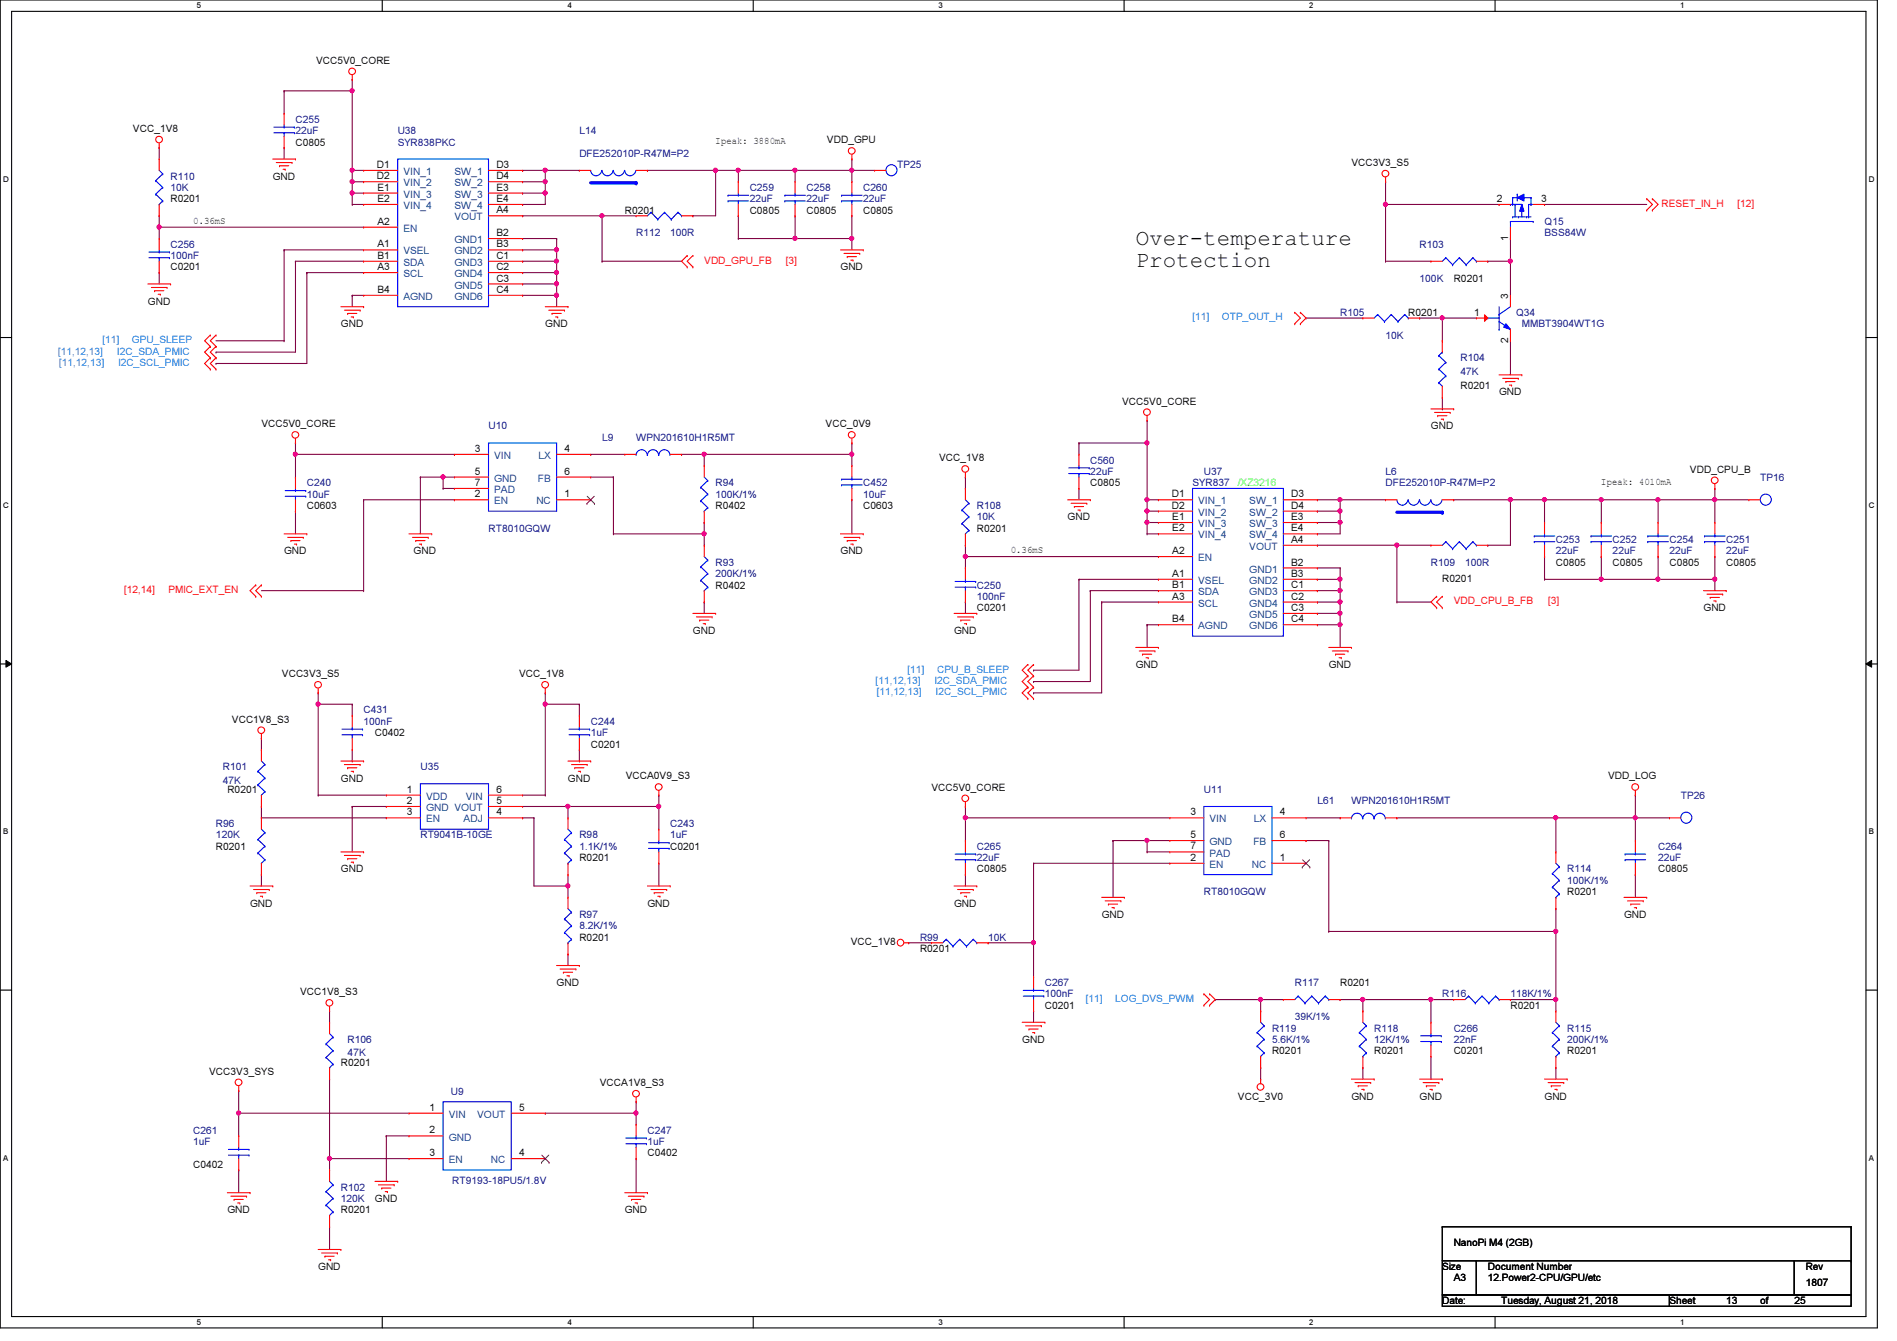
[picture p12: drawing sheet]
<svg xmlns="http://www.w3.org/2000/svg" width="297mm" height="210mm" viewBox="0 0 297 210" stroke-linecap="round" stroke-linejoin="round" font-family="sans-serif">
<defs><g id="words">
<g font-size="3.5">
<text x="177.8" y="38.3">Over-temperature</text>
<text x="177.8" y="41.8">Protection</text>
</g>
<g font-size="1.6">
<text x="49.5" y="10">VCC5V0_CORE</text>
<text x="20.8" y="20.7">VCC_1V8</text>
<text x="46.3" y="22.8">C0805</text>
<text x="112.1" y="22.6">Ipeak: 3880mA</text>
<text x="129.5" y="22.4">VDD_GPU</text>
<text x="42.7" y="28.1">GND</text>
<text x="59" y="26.3">D1</text>
<text x="59" y="28.1">D2</text>
<text x="59.1" y="29.8">E1</text>
<text x="77.7" y="26.3">D3</text>
<text x="77.7" y="28.1">D4</text>
<text x="77.7" y="29.8">E3</text>
<text x="211.6" y="26">VCC3V3_S5</text>
<text x="26.7" y="31.7">R0201</text>
<text x="30.3" y="35">0.36mS</text>
<text x="59.1" y="31.6">E2</text>
<text x="59.1" y="35.2">A2</text>
<text x="77.7" y="31.6">E4</text>
<text x="77.7" y="33.4">A4</text>
<text x="97.8" y="33.4">R0201</text>
<text x="117.4" y="33.4">C0805</text>
<text x="126.3" y="33.4">C0805</text>
<text x="135.2" y="33.4">C0805</text>
<text x="234.4" y="31.6">2</text>
<text x="241.3" y="31.6">3</text>
<text x="59.1" y="38.7">A1</text>
<text x="59.1" y="40.5">B1</text>
<text x="77.7" y="37">B2</text>
<text x="77.7" y="38.7">B3</text>
<text x="77.7" y="40.5">C1</text>
<text x="236.1" y="37.7" transform="rotate(-90 236.1 37.7)">1</text>
<text x="23.2" y="47.7">GND</text>
<text x="26.7" y="42.3">C0201</text>
<text x="59.1" y="45.8">B4</text>
<text x="59.1" y="42.3">A3</text>
<text x="77.7" y="42.3">C2</text>
<text x="77.7" y="44.1">C3</text>
<text x="77.7" y="45.8">C4</text>
<text x="131.6" y="42.3">GND</text>
<text x="227.6" y="44.1">R0201</text>
<text x="236.1" y="46.8" transform="rotate(-90 236.1 46.8)">3</text>
<text x="53.4" y="51.2">GND</text>
<text x="85.4" y="51.2">GND</text>
<text x="220.5" y="49.4">R0201</text>
<text x="230.8" y="49.4">1</text>
<text x="236.1" y="53.7" transform="rotate(-90 236.1 53.7)">2</text>
<text x="175.7" y="63.3">VCC5V0_CORE</text>
<text x="228.7" y="60.8">R0201</text>
<text x="234.7" y="61.9">GND</text>
<text x="40.9" y="66.9">VCC5V0_CORE</text>
<text x="74.4" y="70.7">3</text>
<text x="88.4" y="70.7">4</text>
<text x="129.3" y="66.9">VCC_0V9</text>
<text x="224.1" y="67.2">GND</text>
<text x="74.4" y="77.9">2</text>
<text x="74.4" y="74.3">5</text>
<text x="74.4" y="76.1">7</text>
<text x="88.4" y="77.9">1</text>
<text x="88.4" y="74.3">6</text>
<text x="147.1" y="72.2">VCC_1V8</text>
<text x="170.7" y="76.1">C0805</text>
<text x="183.5" y="77.9">D1</text>
<text x="202.2" y="77.9">D3</text>
<text x="250.7" y="75.9">Ipeak: 4010mA</text>
<text x="264.6" y="74">VDD_CPU_B</text>
<text x="48" y="79.7">C0603</text>
<text x="112.1" y="79.7">R0402</text>
<text x="135.2" y="79.7">C0603</text>
<text x="152.9" y="83.2">R0201</text>
<text x="167.2" y="81.4">GND</text>
<text x="183.5" y="79.6">D2</text>
<text x="183.6" y="81.4">E1</text>
<text x="183.6" y="83.2">E2</text>
<text x="202.2" y="79.6">D4</text>
<text x="202.2" y="81.4">E3</text>
<text x="202.2" y="83.2">E4</text>
<text x="44.5" y="86.8">GND</text>
<text x="64.8" y="86.8">GND</text>
<text x="131.6" y="86.8">GND</text>
<text x="158.3" y="86.6">0.36mS</text>
<text x="183.6" y="86.7">A2</text>
<text x="202.2" y="88.5">B2</text>
<text x="202.2" y="85">A4</text>
<text x="243.6" y="88.6">C0805</text>
<text x="252.5" y="88.6">C0805</text>
<text x="261.4" y="88.6">C0805</text>
<text x="270.3" y="88.6">C0805</text>
<text x="112.1" y="92.1">R0402</text>
<text x="152.9" y="95.7">C0201</text>
<text x="183.6" y="90.3">A1</text>
<text x="183.6" y="92.1">B1</text>
<text x="183.6" y="93.9">A3</text>
<text x="202.2" y="90.3">B3</text>
<text x="202.2" y="92.1">C1</text>
<text x="202.2" y="93.9">C2</text>
<text x="202.2" y="95.6">C3</text>
<text x="225.8" y="91.1">R0201</text>
<text x="266.7" y="95.7">GND</text>
<text x="108.5" y="99.2">GND</text>
<text x="149.4" y="99.2">GND</text>
<text x="183.6" y="97.4">B4</text>
<text x="202.2" y="97.4">C4</text>
<text x="44.2" y="106">VCC3V3_S5</text>
<text x="81.3" y="106">VCC_1V8</text>
<text x="177.8" y="104.6">GND</text>
<text x="208.1" y="104.6">GND</text>
<text x="36.3" y="113.1">VCC1V8_S3</text>
<text x="58.7" y="115.2">C0402</text>
<text x="92.5" y="117">C0201</text>
<text x="35.6" y="124.1">R0201</text>
<text x="53.4" y="122.3">GND</text>
<text x="63.7" y="124.1">1</text>
<text x="63.7" y="125.9">2</text>
<text x="77.7" y="125.9">5</text>
<text x="77.7" y="124.1">6</text>
<text x="88.9" y="122.3">GND</text>
<text x="98" y="122">VCCA0V9_S3</text>
<text x="145.8" y="123.8">VCC5V0_CORE</text>
<text x="251.8" y="122">VDD_LOG</text>
<text x="63.7" y="127.6">3</text>
<text x="77.7" y="127.6">4</text>
<text x="186.4" y="127.6">3</text>
<text x="186.4" y="131.2">5</text>
<text x="200.4" y="127.6">4</text>
<text x="200.4" y="131.2">6</text>
<text x="33.8" y="133">R0201</text>
<text x="53.4" y="136.6">GND</text>
<text x="90.7" y="134.8">R0201</text>
<text x="104.9" y="133">C0201</text>
<text x="152.9" y="136.6">C0805</text>
<text x="186.4" y="134.7">2</text>
<text x="186.4" y="133">7</text>
<text x="200.4" y="134.7">1</text>
<text x="259.6" y="136.6">C0805</text>
<text x="39.2" y="141.9">GND</text>
<text x="101.4" y="141.9">GND</text>
<text x="149.4" y="141.9">GND</text>
<text x="172.5" y="143.7">GND</text>
<text x="245.4" y="140.1">R0201</text>
<text x="254.3" y="143.7">GND</text>
<text x="90.7" y="147.2">R0201</text>
<text x="133.2" y="148">VCC_1V8</text>
<text x="144.1" y="149">R0201</text>
<text x="47" y="155.8">VCC1V8_S3</text>
<text x="87.2" y="154.3">GND</text>
<text x="209.8" y="154.3">R0201</text>
<text x="163.6" y="157.9">C0201</text>
<text x="236.5" y="157.9">R0201</text>
<text x="53.4" y="166.8">R0201</text>
<text x="160.1" y="163.2">GND</text>
<text x="199.2" y="165">R0201</text>
<text x="215.2" y="165">R0201</text>
<text x="227.6" y="165">C0201</text>
<text x="245.4" y="165">R0201</text>
<text x="32.8" y="168.2">VCC3V3_SYS</text>
<text x="67.3" y="173.9">1</text>
<text x="81.3" y="173.9">5</text>
<text x="93.9" y="170">VCCA1V8_S3</text>
<text x="193.8" y="172.1">VCC_3V0</text>
<text x="211.6" y="172.1">GND</text>
<text x="222.3" y="172.1">GND</text>
<text x="241.8" y="172.1">GND</text>
<text x="67.3" y="177.4">2</text>
<text x="30.3" y="182.8">C0402</text>
<text x="67.3" y="181">3</text>
<text x="81.3" y="181">4</text>
<text x="101.4" y="181">C0402</text>
<text x="35.6" y="189.9">GND</text>
<text x="53.4" y="189.9">R0201</text>
<text x="58.7" y="188.1">GND</text>
<text x="97.8" y="189.9">GND</text>
<text x="227.6" y="195.1">NanoPi M4 (2GB)</text>
<text x="49.8" y="198.8">GND</text>
<text x="225.8" y="198.8">Size</text>
<text x="227.6" y="200.6">A3</text>
<text x="233" y="200.6">12.Power2-CPU/GPU/etc</text>
<text x="233" y="198.8">Document Number</text>
<text x="282.7" y="201.3">1807</text>
<text x="282.7" y="198.8">Rev</text>
<text x="225.8" y="204.1">Date:</text>
<text x="235.1" y="204.1">Tuesday, August 21, 2018</text>
<text x="261.4" y="204.1">Sheet</text>
<text x="270.3" y="204.1">13</text>
<text x="275.6" y="204.1">of</text>
<text x="281" y="204.1">25</text>
</g>
<g font-size="1.6" fill="#000080">
<text x="46.3" y="19.2">C255</text>
<text x="46.3" y="21">22uF</text>
<text x="62.3" y="21">U38</text>
<text x="62.3" y="22.8">SYR838PKC</text>
<text x="90.7" y="21">L14</text>
<text x="26.7" y="28.1">R110</text>
<text x="26.7" y="29.9">10K</text>
<text x="90.7" y="24.6">DFE252010P-R47M=P2</text>
<text x="117.4" y="29.9">C259</text>
<text x="126.3" y="29.9">C258</text>
<text x="135.2" y="29.9">C260</text>
<text x="140.5" y="26.3">TP25</text>
<text x="117.4" y="31.7">22uF</text>
<text x="126.3" y="31.7">22uF</text>
<text x="135.2" y="31.7">22uF</text>
<text x="241.8" y="35.2">Q15</text>
<text x="26.7" y="38.8">C256</text>
<text x="26.7" y="40.6">100nF</text>
<text x="99.6" y="37">R112</text>
<text x="104.9" y="37">100R</text>
<text x="222.3" y="38.8">R103</text>
<text x="241.8" y="37">BSS84W</text>
<text x="222.3" y="44.1">100K</text>
<text x="209.8" y="49.4">R105</text>
<text x="217" y="53">10K</text>
<text x="237.4" y="49.4">Q34</text>
<text x="238.3" y="51.2">MMBT3904WT1G</text>
<text x="228.7" y="56.6">R104</text>
<text x="228.7" y="58.7">47K</text>
<text x="76.5" y="67.2">U10</text>
<text x="94.3" y="69">L9</text>
<text x="99.6" y="69">WPN201610H1R5MT</text>
<text x="48" y="76.1">C240</text>
<text x="48" y="77.9">10uF</text>
<text x="112.1" y="76.1">R94</text>
<text x="112.1" y="77.9">100K/1%</text>
<text x="135.2" y="76.1">C452</text>
<text x="135.2" y="77.9">10uF</text>
<text x="170.7" y="72.6">C560</text>
<text x="170.7" y="74.3">22uF</text>
<text x="186.7" y="76.1">SYR837</text>
<text x="188.5" y="74.3">U37</text>
<text x="217" y="74.3">L6</text>
<text x="217" y="76.1">DFE252010P-R47M=P2</text>
<text x="275.6" y="75.2">TP16</text>
<text x="76.5" y="83.2">RT8010GQW</text>
<text x="152.9" y="79.7">R108</text>
<text x="152.9" y="81.4">10K</text>
<text x="112.1" y="88.6">R93</text>
<text x="224.1" y="88.6">R109</text>
<text x="229.4" y="88.6">100R</text>
<text x="243.6" y="85">C253</text>
<text x="243.6" y="86.8">22uF</text>
<text x="252.5" y="85">C252</text>
<text x="252.5" y="86.8">22uF</text>
<text x="261.4" y="85">C254</text>
<text x="261.4" y="86.8">22uF</text>
<text x="270.3" y="85">C251</text>
<text x="270.3" y="86.8">22uF</text>
<text x="112.1" y="90.3">200K/1%</text>
<text x="152.9" y="92.1">C250</text>
<text x="152.9" y="93.9">100nF</text>
<text x="56.9" y="111.7">C431</text>
<text x="56.9" y="113.5">100nF</text>
<text x="92.5" y="113.5">C244</text>
<text x="92.5" y="115.2">1uF</text>
<text x="34.9" y="120.6">R101</text>
<text x="34.9" y="122.7">47K</text>
<text x="65.8" y="120.6">U35</text>
<text x="188.5" y="124.1">U11</text>
<text x="206.3" y="125.9">L61</text>
<text x="211.6" y="125.9">WPN201610H1R5MT</text>
<text x="263.2" y="125">TP26</text>
<text x="33.8" y="129.5">R96</text>
<text x="33.8" y="131.2">120K</text>
<text x="65.8" y="131.2">RT9041B-10GE</text>
<text x="90.7" y="131.2">R98</text>
<text x="104.9" y="129.5">C243</text>
<text x="104.9" y="131.2">1uF</text>
<text x="90.7" y="133">1.1K/1%</text>
<text x="152.9" y="133">C265</text>
<text x="152.9" y="134.8">22uF</text>
<text x="245.4" y="136.6">R114</text>
<text x="259.6" y="133">C264</text>
<text x="259.6" y="134.8">22uF</text>
<text x="90.7" y="143.7">R97</text>
<text x="188.5" y="140.1">RT8010GQW</text>
<text x="245.4" y="138.3">100K/1%</text>
<text x="90.7" y="145.5">8.2K/1%</text>
<text x="144.1" y="147.2">R99</text>
<text x="154.7" y="147.2">10K</text>
<text x="163.6" y="154.3">C267</text>
<text x="202.7" y="154.3">R117</text>
<text x="163.6" y="156.1">100nF</text>
<text x="199.2" y="161.5">R119</text>
<text x="202.7" y="159.7">39K/1%</text>
<text x="215.2" y="161.5">R118</text>
<text x="225.8" y="156.1">R116</text>
<text x="227.6" y="161.5">C266</text>
<text x="236.5" y="156.1">118K/1%</text>
<text x="245.4" y="161.5">R115</text>
<text x="54.4" y="163.2">R106</text>
<text x="54.4" y="165.4">47K</text>
<text x="199.2" y="163.2">5.6K/1%</text>
<text x="215.2" y="163.2">12K/1%</text>
<text x="227.6" y="163.2">22nF</text>
<text x="245.4" y="163.2">200K/1%</text>
<text x="70.6" y="171.4">U9</text>
<text x="30.3" y="177.5">C261</text>
<text x="30.3" y="179.2">1uF</text>
<text x="101.4" y="177.5">C247</text>
<text x="101.4" y="179.2">1uF</text>
<text x="70.8" y="185.3">RT9193-18PU5/1.8V</text>
<text x="53.4" y="186.4">R102</text>
<text x="53.4" y="188.1">120K</text>
</g>
<g font-size="1.6" fill="#004080">
<text x="63.2" y="27.4">VIN_1</text>
<text x="63.2" y="29.2">VIN_2</text>
<text x="71.2" y="27.4">SW_1</text>
<text x="71.2" y="29.2">SW_2</text>
<text x="63.2" y="30.9">VIN_3</text>
<text x="63.2" y="32.7">VIN_4</text>
<text x="71.2" y="30.9">SW_3</text>
<text x="71.2" y="32.7">SW_4</text>
<text x="71.2" y="34.5">VOUT</text>
<text x="63.2" y="39.8">VSEL</text>
<text x="63.2" y="36.3">EN</text>
<text x="63.2" y="41.6">SDA</text>
<text x="71.2" y="38.1">GND1</text>
<text x="71.2" y="39.8">GND2</text>
<text x="71.2" y="41.6">GND3</text>
<text x="63.2" y="46.9">AGND</text>
<text x="63.2" y="43.4">SCL</text>
<text x="71.2" y="43.4">GND4</text>
<text x="71.2" y="45.2">GND5</text>
<text x="71.2" y="46.9">GND6</text>
<text x="77.4" y="71.8">VIN</text>
<text x="84.3" y="71.8">LX</text>
<text x="77.4" y="75.4">GND</text>
<text x="77.4" y="77.2">PAD</text>
<text x="84.2" y="75.4">FB</text>
<text x="77.4" y="79">EN</text>
<text x="84" y="79">NC</text>
<text x="187.6" y="79">VIN_1</text>
<text x="187.6" y="80.7">VIN_2</text>
<text x="187.6" y="82.5">VIN_3</text>
<text x="195.6" y="79">SW_1</text>
<text x="195.6" y="80.7">SW_2</text>
<text x="195.6" y="82.5">SW_3</text>
<text x="187.6" y="84.3">VIN_4</text>
<text x="187.6" y="87.8">EN</text>
<text x="195.6" y="84.3">SW_4</text>
<text x="195.6" y="89.6">GND1</text>
<text x="195.6" y="86.1">VOUT</text>
<text x="187.6" y="91.4">VSEL</text>
<text x="187.6" y="93.2">SDA</text>
<text x="187.6" y="95">SCL</text>
<text x="195.6" y="91.4">GND2</text>
<text x="195.6" y="93.2">GND3</text>
<text x="195.6" y="95">GND4</text>
<text x="187.6" y="98.5">AGND</text>
<text x="195.6" y="96.7">GND5</text>
<text x="195.6" y="98.5">GND6</text>
<text x="66.7" y="125.2">VDD</text>
<text x="72.9" y="125.2">VIN</text>
<text x="66.7" y="127">GND VOUT</text>
<text x="66.7" y="128.7">EN</text>
<text x="72.6" y="128.7">ADJ</text>
<text x="189.4" y="128.7">VIN</text>
<text x="196.3" y="128.7">LX</text>
<text x="189.4" y="135.8">EN</text>
<text x="189.4" y="132.3">GND</text>
<text x="189.4" y="134.1">PAD</text>
<text x="196" y="135.8">NC</text>
<text x="196.3" y="132.3">FB</text>
<text x="70.3" y="175">VIN</text>
<text x="70.3" y="178.5">GND</text>
<text x="74.7" y="175">VOUT</text>
<text x="70.3" y="182.1">EN</text>
<text x="76.9" y="182.1">NC</text>
</g>
<g font-size="1.6" fill="#f00">
<text x="260.2" y="32.4">RESET_IN_H</text>
<text x="272.1" y="32.4">[12]</text>
<text x="110.3" y="41.3">VDD_GPU_FB</text>
<text x="123.1" y="41.3">[3]</text>
<text x="19.4" y="92.8">[12,14]</text>
<text x="26.4" y="92.8">PMIC_EXT_EN</text>
<text x="227.6" y="94.6">VDD_CPU_B_FB</text>
<text x="242.4" y="94.6">[3]</text>
</g>
<g font-size="1.6" fill="#0080ff">
<text x="16" y="53.7">[11]</text>
<text x="20.7" y="53.7">GPU_SLEEP</text>
<text x="186.7" y="50.2">[11]</text>
<text x="191.3" y="50.2">OTP_OUT_H</text>
<text x="9.1" y="55.5">[11,12,13]</text>
<text x="9.3" y="57.3">[11,12,13]</text>
<text x="18.4" y="55.5">I2C_SDA_PMIC</text>
<text x="18.5" y="57.3">I2C_SCL_PMIC</text>
<text x="137.1" y="107.1">[11,12,13]</text>
<text x="142.1" y="105.3">[11]</text>
<text x="146.4" y="107.1">I2C_SDA_PMIC</text>
<text x="146.7" y="105.3">CPU_B_SLEEP</text>
<text x="137.3" y="108.8">[11,12,13]</text>
<text x="146.6" y="108.8">I2C_SCL_PMIC</text>
<text x="170" y="156.8">[11]</text>
<text x="174.6" y="156.8">LOG_DVS_PWM</text>
</g>
<text font-size="1.6" fill="#0f0" x="193.8" y="76.1">/XZ3216</text>
<g font-size="1.3">
<text x="30.8" y="1.3">5</text>
<text x="88.9" y="1.3">4</text>
<text x="146.9" y="1.3">3</text>
<text x="205" y="1.3">2</text>
<text x="263.1" y="1.3">1</text>
<text x=".5" y="28.4">D</text>
<text x="292.6" y="28.4">D</text>
<text x=".5" y="79.5">C</text>
<text x="292.6" y="79.5">C</text>
<text x=".5" y="130.6">B</text>
<text x="292.6" y="130.6">B</text>
<text x=".5" y="181.7">A</text>
<text x="292.6" y="181.7">A</text>
<text x="30.8" y="207.4">5</text>
<text x="88.9" y="207.4">4</text>
<text x="146.9" y="207.4">3</text>
<text x="205" y="207.4">2</text>
<text x="263.1" y="207.4">1</text>
</g>
</g></defs>
<path d="M0 0h294v207.9h-294zM1.8 1.8h290.4v204.3h-290.4z" fill="none" stroke="#000" stroke-width=".17"/>
<g fill="#fff">
<path d="M30.8 .2h.7v1.4h-.7z"/>
<path d="M30.8 206.2h.7v1.4h-.7z"/>
</g>
<path d="M59.9 0v1.8M59.9 206.1v1.8" fill="none" stroke="#000" stroke-width=".17"/>
<g fill="#fff">
<path d="M88.9 .2h.6v1.4h-.6z"/>
<path d="M88.9 206.2h.6v1.4h-.6z"/>
</g>
<path d="M117.9 0v1.8M117.9 206.1v1.8" fill="none" stroke="#000" stroke-width=".17"/>
<g fill="#fff">
<path d="M146.9 .2h.7v1.4h-.7z"/>
<path d="M146.9 206.2h.7v1.4h-.7z"/>
</g>
<path d="M176 0v1.8M176 206.1v1.8" fill="none" stroke="#000" stroke-width=".17"/>
<g fill="#fff">
<path d="M205 .2h.7v1.4h-.7z"/>
<path d="M205 206.2h.7v1.4h-.7z"/>
</g>
<path d="M234.1 0v1.8M234.1 206.1v1.8" fill="none" stroke="#000" stroke-width=".17"/>
<g fill="#fff">
<path d="M263.1 .2h.7v1.4h-.7z"/>
<path d="M263.1 206.2h.7v1.4h-.7z"/>
<path d="M.5 27.3h.9v1.4h-.9z"/>
<path d="M292.6 27.3h.9v1.4h-.9z"/>
<path d="M.5 78.4h.9v1.4h-.9z"/>
<path d="M292.6 78.4h.9v1.4h-.9z"/>
</g>
<path d="M0 52.8h1.8M292.2 52.8h1.8" fill="none" stroke="#000" stroke-width=".17"/>
<g fill="#fff">
<path d="M.5 129.5h.8v1.4h-.8z"/>
<path d="M292.6 129.5h.9v1.4h-.9z"/>
</g>
<path d="M0 103.9h1.8M292.2 103.9h1.8" fill="none" stroke="#000" stroke-width=".17"/>
<path d="M.9 103.4l.9 .5-.9 .5zM292.2 103.9l.9-.5v1z" fill="#000"/>
<path d="M.9 103.4l.9 .5-.9 .5zM292.2 103.9l.9-.5v1z" fill="none" stroke="#000" stroke-width=".16"/>
<g fill="#fff">
<path d="M.5 180.5h.8v1.4h-.8z"/>
<path d="M292.6 180.5h.9v1.4h-.9z"/>
</g>
<path d="M0 155h1.8M292.2 155h1.8" fill="none" stroke="#000" stroke-width=".17"/>
<path d="M46.3 71.1h24.9M71.2 71.1h.1M243.6 128h.1M256.1 124.5h.1M256.1 124.5v3.5h-12.5" fill="none" stroke="#800040" stroke-width=".17"/>
<circle cx="46.2" cy="71.1" r=".32" fill="#f0f"/>
<circle cx="46.2" cy="71.1" r=".32" fill="none" stroke="#f0f" stroke-width=".17"/>
<path d="M56.9 78.2h14.3M71.2 78.2h.1M110.3 71.1h.1M110.3 71.1v1.8M110.3 71.1h23.1M46.3 80h.1M46.3 80v3.6M110.3 94.2h.1M110.3 81.8h.1M110.3 83.6h.1M110.3 81.8v3.5M110.3 94.2v1.8" fill="none" stroke="#800040" stroke-width=".17"/>
<circle cx="133.4" cy="71.1" r=".32" fill="#f0f"/>
<circle cx="133.4" cy="71.1" r=".32" fill="none" stroke="#f0f" stroke-width=".17"/>
<circle cx="110.3" cy="71.1" r=".32" fill="#f0f"/>
<circle cx="110.3" cy="71.1" r=".32" fill="none" stroke="#f0f" stroke-width=".17"/>
<path d="M46.3 71.1h.1M46.3 71.1v3.6M96.1 83.6h.1M96.1 83.6h14.2" fill="none" stroke="#800040" stroke-width=".17"/>
<circle cx="110.3" cy="83.5" r=".32" fill="#f0f"/>
<circle cx="110.3" cy="83.5" r=".32" fill="none" stroke="#f0f" stroke-width=".17"/>
<g fill="none" stroke="#800040" stroke-width=".17">
<path d="M46.3 69.3h.1M46.3 69.3v1.8M92.5 71.1h.1M92.5 71.1h5.3M96.1 74.7h.1M96.1 74.7v8.9M106.7 71.1h.1M106.7 71.1h3.6M133.4 69.3h.1M133.4 69.3v1.8M161.8 135.1h.1M161.8 135.1v12.5"/>
<path d="M142.3 147.6h.1M142.3 147.6h3.5"/>
</g>
<circle cx="161.8" cy="147.5" r=".32" fill="#f0f"/>
<circle cx="161.8" cy="147.5" r=".32" fill="none" stroke="#f0f" stroke-width=".17"/>
<path d="M174.3 131.6h.1M174.3 131.6v8.9M179.6 131.6h.1M179.6 131.6h3.6M154.7 147.6h.1M154.7 147.6h7.1" fill="none" stroke="#800040" stroke-width=".17"/>
<circle cx="179.6" cy="131.5" r=".32" fill="#f0f"/>
<circle cx="179.6" cy="131.5" r=".32" fill="none" stroke="#f0f" stroke-width=".17"/>
<path d="M217 28.4h.1M217 28.4v3.6h17.7M234.7 32h.1M241.8 32h.1M241.8 32h16" fill="none" stroke="#800040" stroke-width=".17"/>
<circle cx="216.9" cy="32" r=".32" fill="#f0f"/>
<circle cx="216.9" cy="32" r=".32" fill="none" stroke="#f0f" stroke-width=".17"/>
<path d="M37.4 170.7h.1M37.4 174.2h.1M37.4 170.7v3.5M37.4 174.2h26.6M60.5 177.8h.1M60.5 177.8h3.5M51.6 181.4h.1M51.6 181.4h12.4M99.6 181.4h.1M99.6 181.4v5.3" fill="none" stroke="#800040" stroke-width=".17"/>
<circle cx="37.4" cy="174.2" r=".32" fill="#f0f"/>
<circle cx="37.4" cy="174.2" r=".32" fill="none" stroke="#f0f" stroke-width=".17"/>
<path d="M85.4 174.2h.1M85.4 174.2h14.2M99.6 174.2h.1M99.6 174.2v1.8" fill="none" stroke="#800040" stroke-width=".17"/>
<circle cx="99.6" cy="174.2" r=".32" fill="#f0f"/>
<circle cx="99.6" cy="174.2" r=".32" fill="none" stroke="#f0f" stroke-width=".17"/>
<g fill="none" stroke="#800040" stroke-width=".17">
<path d="M217 32h.1M217 32v8.9M236.5 37.3h.1M236.5 37.3v8.9M204.5 49.8h.1M204.5 49.8h8.9M217 40.9h.1M217 40.9h7.1M233 40.9h.1M233 40.9h3.5M236.5 40.9h.1M99.6 172.5h.1"/>
<path d="M99.6 172.5v1.7M51.6 181.4h.1M51.6 192h.1M51.6 181.4v1.7M51.6 192v3.6"/>
</g>
<circle cx="236.5" cy="40.9" r=".32" fill="#f0f"/>
<circle cx="236.5" cy="40.9" r=".32" fill="none" stroke="#f0f" stroke-width=".17"/>
<path d="M225.8 49.8h.1M225.8 49.8h5.4M236.5 53.3h.1M236.5 53.3v5.4M51.6 158.2h.1M51.6 158.2v1.8M51.6 168.9h.1M51.6 168.9v12.5" fill="none" stroke="#800040" stroke-width=".17"/>
<circle cx="51.6" cy="181.3" r=".32" fill="#f0f"/>
<circle cx="51.6" cy="181.3" r=".32" fill="none" stroke="#f0f" stroke-width=".17"/>
<path d="M168.9 69.3h.1M168.9 69.3h10.7M209.8 88.9h.1M209.8 88.9v1.8M161.8 104.9h.1M161.8 104.9h7.1M60.5 177.8h.1M60.5 177.8v7.1" fill="none" stroke="#800040" stroke-width=".17"/>
<circle cx="209.8" cy="90.7" r=".32" fill="#f0f"/>
<circle cx="209.8" cy="90.7" r=".32" fill="none" stroke="#f0f" stroke-width=".17"/>
<path d="M206.3 97.8h.1M206.3 97.8h3.5M209.8 97.8h.1M209.8 96h.1M209.8 96v5.3" fill="none" stroke="#800040" stroke-width=".17"/>
<circle cx="209.8" cy="97.8" r=".32" fill="#f0f"/>
<circle cx="209.8" cy="97.8" r=".32" fill="none" stroke="#f0f" stroke-width=".17"/>
<circle cx="209.8" cy="96" r=".32" fill="#f0f"/>
<circle cx="209.8" cy="96" r=".32" fill="none" stroke="#f0f" stroke-width=".17"/>
<path d="M206.3 94.2h.1M206.3 92.5h.1M206.3 94.2h3.5M206.3 92.5h3.5M209.8 94.2h.1M209.8 92.5h.1M209.8 92.5v3.5" fill="none" stroke="#800040" stroke-width=".17"/>
<circle cx="209.8" cy="94.2" r=".32" fill="#f0f"/>
<circle cx="209.8" cy="94.2" r=".32" fill="none" stroke="#f0f" stroke-width=".17"/>
<circle cx="209.8" cy="92.4" r=".32" fill="#f0f"/>
<circle cx="209.8" cy="92.4" r=".32" fill="none" stroke="#f0f" stroke-width=".17"/>
<path d="M209.8 78.2h.1M209.8 78.2h7.2M206.3 90.7h.1M206.3 88.9h.1M206.3 81.8h.1M206.3 90.7h3.5M206.3 88.9h3.5M209.8 90.7h.1M209.8 80h.1M209.8 80v1.8h-3.5M209.8 90.7v1.8" fill="none" stroke="#800040" stroke-width=".17"/>
<circle cx="209.8" cy="81.8" r=".32" fill="#f0f"/>
<circle cx="209.8" cy="81.8" r=".32" fill="none" stroke="#f0f" stroke-width=".17"/>
<path d="M179.6 81.8h.1M179.6 81.8h1.8M206.3 83.6h.1M206.3 85.3h.1M206.3 96h.1M206.3 85.3h12.4M206.3 96h3.5M209.8 81.8h.1M209.8 81.8v1.8h-3.5" fill="none" stroke="#800040" stroke-width=".17"/>
<circle cx="179.6" cy="81.8" r=".32" fill="#f0f"/>
<circle cx="179.6" cy="81.8" r=".32" fill="none" stroke="#f0f" stroke-width=".17"/>
<path d="M227.6 78.2h.1M227.6 78.2h8.9M236.5 78.2h.1M236.5 78.2v7.1M179.6 80h.1M179.6 80v1.8" fill="none" stroke="#800040" stroke-width=".17"/>
<circle cx="236.5" cy="78.2" r=".32" fill="#f0f"/>
<circle cx="236.5" cy="78.2" r=".32" fill="none" stroke="#f0f" stroke-width=".17"/>
<path d="M206.3 78.2h.1M206.3 78.2h3.5M209.8 78.2h.1M209.8 78.2v1.8h-3.5M206.3 80h.1M233 85.3h.1M233 85.3h3.5" fill="none" stroke="#800040" stroke-width=".17"/>
<circle cx="209.8" cy="80" r=".32" fill="#f0f"/>
<circle cx="209.8" cy="80" r=".32" fill="none" stroke="#f0f" stroke-width=".17"/>
<circle cx="209.8" cy="78.2" r=".32" fill="#f0f"/>
<circle cx="209.8" cy="78.2" r=".32" fill="none" stroke="#f0f" stroke-width=".17"/>
<path d="M179.6 65.8h.1M179.6 65.8v3.5" fill="none" stroke="#800040" stroke-width=".17"/>
<circle cx="179.6" cy="69.3" r=".32" fill="#f0f"/>
<circle cx="179.6" cy="69.3" r=".32" fill="none" stroke="#f0f" stroke-width=".17"/>
<path d="M179.6 78.2h.1M179.6 78.2v1.8M179.6 83.6h.1M179.6 81.8h.1M179.6 80h.1M179.6 83.6h1.8M179.6 81.8v1.8M179.6 80h1.8" fill="none" stroke="#800040" stroke-width=".17"/>
<circle cx="179.6" cy="80" r=".32" fill="#f0f"/>
<circle cx="179.6" cy="80" r=".32" fill="none" stroke="#f0f" stroke-width=".17"/>
<circle cx="179.6" cy="78.2" r=".32" fill="#f0f"/>
<circle cx="179.6" cy="78.2" r=".32" fill="none" stroke="#f0f" stroke-width=".17"/>
<path d="M151.2 87.1h.1M151.2 87.1h30.2M168.9 90.7h12.5M172.5 94.2h.1M172.5 94.2h8.9M181.4 90.7h.1" fill="none" stroke="#800040" stroke-width=".17"/>
<circle cx="151.1" cy="87.1" r=".32" fill="#f0f"/>
<circle cx="151.1" cy="87.1" r=".32" fill="none" stroke="#f0f" stroke-width=".17"/>
<path d="M259.6 78.2h.1M259.6 78.2v3.6M170.7 92.5h.1M170.7 92.5h10.7" fill="none" stroke="#800040" stroke-width=".17"/>
<circle cx="259.6" cy="78.2" r=".32" fill="#f0f"/>
<circle cx="259.6" cy="78.2" r=".32" fill="none" stroke="#f0f" stroke-width=".17"/>
<g fill="none" stroke="#800040" stroke-width=".17">
<path d="M151.2 74.7h.1M151.2 74.7v1.8M168.9 69.3h.1M168.9 69.3v1.8M268.5 76.5h.1M268.5 76.5v1.7M151.2 85.3h.1M151.2 87.1h.1M151.2 94.2h.1M151.2 85.3v3.6M151.2 94.2v1.8M179.6 97.8h.1"/>
<path d="M179.6 97.8v3.5M179.6 97.8h1.8M218.7 94.2h.1M218.7 85.3h.1M218.7 94.2h5.4M218.7 85.3v8.9M218.7 85.3h5.4M268.5 90.7h.1M268.5 90.7v1.8"/>
</g>
<circle cx="218.7" cy="85.3" r=".32" fill="#f0f"/>
<circle cx="218.7" cy="85.3" r=".32" fill="none" stroke="#f0f" stroke-width=".17"/>
<path d="M168.9 76.5h.1M168.9 76.5v1.7M179.6 78.2h.1M179.6 69.3h.1M179.6 78.2h1.8M179.6 69.3v8.9M241.8 78.2h.1M241.8 78.2v3.6M259.6 78.2h.1M259.6 78.2h14.3M268.5 78.2h.1" fill="none" stroke="#800040" stroke-width=".17"/>
<circle cx="241.8" cy="78.2" r=".32" fill="#f0f"/>
<circle cx="241.8" cy="78.2" r=".32" fill="none" stroke="#f0f" stroke-width=".17"/>
<path d="M236.5 78.2h.1M236.5 78.2h5.3M250.7 78.2h.1M250.7 78.2v3.6" fill="none" stroke="#800040" stroke-width=".17"/>
<circle cx="250.7" cy="78.2" r=".32" fill="#f0f"/>
<circle cx="250.7" cy="78.2" r=".32" fill="none" stroke="#f0f" stroke-width=".17"/>
<path d="M241.8 78.2h.1M241.8 78.2h8.9M268.5 78.2h.1M268.5 78.2v3.6" fill="none" stroke="#800040" stroke-width=".17"/>
<circle cx="268.5" cy="78.2" r=".32" fill="#f0f"/>
<circle cx="268.5" cy="78.2" r=".32" fill="none" stroke="#f0f" stroke-width=".17"/>
<path d="M44.5 14.2h.1M44.5 14.2h10.7M250.7 78.2h.1M250.7 78.2h8.9M259.6 90.7h.1M259.6 90.7h8.9" fill="none" stroke="#800040" stroke-width=".17"/>
<circle cx="268.5" cy="90.7" r=".32" fill="#f0f"/>
<circle cx="268.5" cy="90.7" r=".32" fill="none" stroke="#f0f" stroke-width=".17"/>
<path d="M87.2 37.3h.1M87.2 37.3v1.8M87.2 46.2h.1M87.2 46.2v1.8M259.6 87.1h.1M259.6 87.1v3.6M268.5 87.1h.1M268.5 87.1v3.6" fill="none" stroke="#800040" stroke-width=".17"/>
<circle cx="87.1" cy="46.2" r=".32" fill="#f0f"/>
<circle cx="87.1" cy="46.2" r=".32" fill="none" stroke="#f0f" stroke-width=".17"/>
<path d="M44.5 23.1h.1M44.5 23.1v1.8M81.8 46.2h.1M81.8 42.7h.1M81.8 40.9h.1M81.8 42.7h5.4M81.8 40.9h5.4M87.2 44.4h.1M87.2 42.7h.1M87.2 40.9h.1M87.2 40.9v5.3h-5.4" fill="none" stroke="#800040" stroke-width=".17"/>
<circle cx="87.1" cy="42.6" r=".32" fill="#f0f"/>
<circle cx="87.1" cy="42.6" r=".32" fill="none" stroke="#f0f" stroke-width=".17"/>
<path d="M81.8 39.1h.1M81.8 39.1h5.4M87.2 39.1h.1M87.2 39.1v1.8" fill="none" stroke="#800040" stroke-width=".17"/>
<circle cx="87.1" cy="40.9" r=".32" fill="#f0f"/>
<circle cx="87.1" cy="40.9" r=".32" fill="none" stroke="#f0f" stroke-width=".17"/>
<circle cx="87.1" cy="39.1" r=".32" fill="#f0f"/>
<circle cx="87.1" cy="39.1" r=".32" fill="none" stroke="#f0f" stroke-width=".17"/>
<path d="M81.8 37.3h.1M81.8 30.2h.1M81.8 37.3h5.4M85.4 26.7h.1M85.4 28.4h.1M85.4 26.7h5.3M85.4 28.4v1.8h-3.6" fill="none" stroke="#800040" stroke-width=".17"/>
<circle cx="85.4" cy="30.2" r=".32" fill="#f0f"/>
<circle cx="85.4" cy="30.2" r=".32" fill="none" stroke="#f0f" stroke-width=".17"/>
<path d="M81.8 32h.1M81.8 32h3.6M250.7 90.7h.1M250.7 90.7h8.9" fill="none" stroke="#800040" stroke-width=".17"/>
<circle cx="259.6" cy="90.7" r=".32" fill="#f0f"/>
<circle cx="259.6" cy="90.7" r=".32" fill="none" stroke="#f0f" stroke-width=".17"/>
<circle cx="250.7" cy="90.7" r=".32" fill="#f0f"/>
<circle cx="250.7" cy="90.7" r=".32" fill="none" stroke="#f0f" stroke-width=".17"/>
<path d="M81.8 33.8h.1M81.8 33.8h12.5M85.4 30.2h.1M85.4 30.2v1.8M250.7 87.1h.1M250.7 87.1v3.6" fill="none" stroke="#800040" stroke-width=".17"/>
<circle cx="94.2" cy="33.8" r=".32" fill="#f0f"/>
<circle cx="94.2" cy="33.8" r=".32" fill="none" stroke="#f0f" stroke-width=".17"/>
<path d="M81.8 44.4h.1M81.8 44.4h5.4" fill="none" stroke="#800040" stroke-width=".17"/>
<circle cx="87.1" cy="44.4" r=".32" fill="#f0f"/>
<circle cx="87.1" cy="44.4" r=".32" fill="none" stroke="#f0f" stroke-width=".17"/>
<path d="M55.2 30.2h.1M55.2 30.2h1.7" fill="none" stroke="#800040" stroke-width=".17"/>
<circle cx="55.1" cy="30.2" r=".32" fill="#f0f"/>
<circle cx="55.1" cy="30.2" r=".32" fill="none" stroke="#f0f" stroke-width=".17"/>
<path d="M55.2 28.4h.1M55.2 28.4v1.8M101.4 26.7h.1M101.4 26.7h10.7M112.1 26.7h.1M112.1 26.7v7.1" fill="none" stroke="#800040" stroke-width=".17"/>
<circle cx="112" cy="26.6" r=".32" fill="#f0f"/>
<circle cx="112" cy="26.6" r=".32" fill="none" stroke="#f0f" stroke-width=".17"/>
<path d="M81.8 26.7h.1M81.8 28.4h.1M81.8 26.7h3.6M85.4 26.7h.1M85.4 26.7v1.7h-3.6M108.5 33.8h.1M108.5 33.8h3.6" fill="none" stroke="#800040" stroke-width=".17"/>
<circle cx="85.4" cy="28.4" r=".32" fill="#f0f"/>
<circle cx="85.4" cy="28.4" r=".32" fill="none" stroke="#f0f" stroke-width=".17"/>
<circle cx="85.4" cy="26.6" r=".32" fill="#f0f"/>
<circle cx="85.4" cy="26.6" r=".32" fill="none" stroke="#f0f" stroke-width=".17"/>
<path d="M55.2 14.2h.1M55.2 14.2v12.5" fill="none" stroke="#800040" stroke-width=".17"/>
<circle cx="55.1" cy="14.2" r=".32" fill="#f0f"/>
<circle cx="55.1" cy="14.2" r=".32" fill="none" stroke="#f0f" stroke-width=".17"/>
<path d="M55.2 32h.1M55.2 30.2h.1M55.2 28.4h.1M55.2 26.7h.1M55.2 32h1.7M55.2 26.7v1.7M55.2 30.2v1.8M55.2 28.4h1.7" fill="none" stroke="#800040" stroke-width=".17"/>
<circle cx="55.1" cy="28.4" r=".32" fill="#f0f"/>
<circle cx="55.1" cy="28.4" r=".32" fill="none" stroke="#f0f" stroke-width=".17"/>
<circle cx="55.1" cy="26.6" r=".32" fill="#f0f"/>
<circle cx="55.1" cy="26.6" r=".32" fill="none" stroke="#f0f" stroke-width=".17"/>
<path d="M24.9 35.6h.1M24.9 35.6h32M48 42.7h.1M48 42.7h8.9" fill="none" stroke="#800040" stroke-width=".17"/>
<circle cx="24.9" cy="35.5" r=".32" fill="#f0f"/>
<circle cx="24.9" cy="35.5" r=".32" fill="none" stroke="#f0f" stroke-width=".17"/>
<path d="M133.4 26.7h.1M133.4 26.7v1.7M46.3 40.9h.1M46.3 40.9h10.6" fill="none" stroke="#800040" stroke-width=".17"/>
<circle cx="133.4" cy="26.6" r=".32" fill="#f0f"/>
<circle cx="133.4" cy="26.6" r=".32" fill="none" stroke="#f0f" stroke-width=".17"/>
<g fill="none" stroke="#800040" stroke-width=".17">
<path d="M44.5 14.2h.1M44.5 14.2v3.6M24.9 23.1h.1M24.9 33.8h.1M24.9 35.6h.1M24.9 23.1v1.8M24.9 33.8v3.5M94.3 33.8h.1M94.3 33.8v7.1M94.3 33.8h5.3M115.6 26.7h.1M115.6 26.7v1.7"/>
<path d="M133.4 37.3h.1M133.4 24.9h.1M133.4 24.9v1.8M133.4 37.3v1.8M24.9 42.7h.1M24.9 42.7v1.7M55.2 46.2h.1M55.2 46.2v1.8M55.2 46.2h1.7M94.3 40.9h.1M94.3 40.9h12.4M241.8 90.7h.1"/>
<path d="M241.8 87.1h.1M241.8 90.7h8.9M241.8 87.1v3.6"/>
</g>
<circle cx="115.6" cy="26.6" r=".32" fill="#f0f"/>
<circle cx="115.6" cy="26.6" r=".32" fill="none" stroke="#f0f" stroke-width=".17"/>
<path d="M124.5 26.7h.1M124.5 26.7v1.7" fill="none" stroke="#800040" stroke-width=".17"/>
<circle cx="124.5" cy="26.6" r=".32" fill="#f0f"/>
<circle cx="124.5" cy="26.6" r=".32" fill="none" stroke="#f0f" stroke-width=".17"/>
<g fill="none" stroke="#800040" stroke-width=".17">
<path d="M44.5 39.1h.1M44.5 39.1h12.4M44.5 39.1v14.2M55.2 26.7h.1M55.2 26.7h1.7M112.1 26.7h.1M112.1 26.7h12.4M115.6 26.7h.1M124.5 37.3h.1M133.4 26.7h.1M133.4 33.8h.1M133.4 26.7h3.5"/>
<path d="M133.4 33.8v3.5h-8.9M33.8 55.1h.1M33.8 56.9h.1M33.8 53.3h10.7M44.5 53.3h.1M46.3 40.9h.1M46.3 40.9v14.2h-12.5M48 42.7h.1M48 42.7v14.2h-14.2"/>
</g>
<circle cx="133.4" cy="37.3" r=".32" fill="#f0f"/>
<circle cx="133.4" cy="37.3" r=".32" fill="none" stroke="#f0f" stroke-width=".17"/>
<circle cx="124.5" cy="37.3" r=".32" fill="#f0f"/>
<circle cx="124.5" cy="37.3" r=".32" fill="none" stroke="#f0f" stroke-width=".17"/>
<g fill="none" stroke="#800040" stroke-width=".17">
<path d="M115.6 37.3h.1M115.6 33.8h.1M115.6 33.8v3.5M124.5 33.8h.1M124.5 33.8v3.5h-8.9M168.9 90.7h.1M168.9 90.7v14.2M170.7 92.5h.1M170.7 92.5v14.2h-8.9M172.5 94.2h.1M172.5 94.2v14.3h-10.7M161.8 106.7h.1"/>
<path d="M161.8 108.5h.1M151.2 128h.1M151.2 128h32M151.2 128v3.6M37.4 174.2h.1M37.4 174.2v3.6M37.4 183.1h.1M37.4 183.1v3.6"/>
</g>
<circle cx="151.1" cy="128" r=".32" fill="#f0f"/>
<circle cx="151.1" cy="128" r=".32" fill="none" stroke="#f0f" stroke-width=".17"/>
<path d="M161.8 158.2h.1M161.8 158.2v1.8M224.1 156.5h.1M224.1 156.5h3.5M224.1 156.5v3.5" fill="none" stroke="#800040" stroke-width=".17"/>
<circle cx="224" cy="156.4" r=".32" fill="#f0f"/>
<circle cx="224" cy="156.4" r=".32" fill="none" stroke="#f0f" stroke-width=".17"/>
<path d="M243.6 128h.1M243.6 128v5.3M243.6 145.8h.1M243.6 156.5h.1M243.6 145.8v12.4M224.1 165.4h.1M224.1 165.4v3.5M243.6 167.1h.1M243.6 167.1v1.8" fill="none" stroke="#800040" stroke-width=".17"/>
<circle cx="243.6" cy="156.4" r=".32" fill="#f0f"/>
<circle cx="243.6" cy="156.4" r=".32" fill="none" stroke="#f0f" stroke-width=".17"/>
<g fill="none" stroke="#800040" stroke-width=".17">
<path d="M256.1 128h.1M256.1 128v3.6M190.3 156.5h.1M190.3 156.5h10.7M197.4 156.5h.1M209.8 156.5h.1M209.8 156.5h14.3M213.4 156.5h.1M236.5 156.5h.1M236.5 156.5h7.1M197.4 167.1h.1M197.4 167.1v1.8"/>
<path d="M213.4 167.1h.1M213.4 167.1v1.8"/>
</g>
<circle cx="256" cy="128" r=".32" fill="#f0f"/>
<circle cx="256" cy="128" r=".32" fill="none" stroke="#f0f" stroke-width=".17"/>
<g fill="none" stroke="#800040" stroke-width=".17">
<path d="M55.2 12.4h.1M55.2 12.4v1.8M124.5 26.7h.1M124.5 26.7h8.9M151.2 136.9h.1M151.2 136.9v1.8M161.8 135.1h.1M161.8 135.1h21.4M204.5 131.6h.1M204.5 131.6h3.6M161.8 147.6h.1M161.8 147.6v5.3"/>
<path d="M208.1 145.8h.1M243.6 142.2h.1M243.6 142.2v3.6h-35.5"/>
</g>
<circle cx="243.6" cy="145.8" r=".32" fill="#f0f"/>
<circle cx="243.6" cy="145.8" r=".32" fill="none" stroke="#f0f" stroke-width=".17"/>
<g fill="none" stroke="#800040" stroke-width=".17">
<path d="M65.8 74.7h.1M65.8 74.7v8.9M65.8 74.7h3.6M133.4 71.1h.1M133.4 78.2h.1M133.4 71.1v1.8M133.4 78.2v5.4M151.2 126.2h.1M151.2 126.2v1.8M208.1 131.6h.1M208.1 131.6v14.2M256.1 136.9h.1"/>
<path d="M256.1 136.9v3.6"/>
</g>
<circle cx="69.4" cy="74.6" r=".32" fill="#f0f"/>
<circle cx="69.4" cy="74.6" r=".32" fill="none" stroke="#f0f" stroke-width=".17"/>
<g fill="none" stroke="#800040" stroke-width=".17">
<path d="M69.4 76.5h.1M69.4 74.7h.1M69.4 76.5h1.8M69.4 74.7v1.8M69.4 74.7h1.8M174.3 131.6h.1M174.3 131.6h5.3M179.6 133.3h.1M179.6 131.6h.1M179.6 133.3h3.6M179.6 131.6v1.7M218.7 128h.1"/>
<path d="M218.7 128h24.9"/>
</g>
<circle cx="243.6" cy="128" r=".32" fill="#f0f"/>
<circle cx="243.6" cy="128" r=".32" fill="none" stroke="#f0f" stroke-width=".17"/>
<path d="M225.8 49.8h.1M225.8 49.8v3.5M204.5 128h5.3M209.8 128h.1" fill="none" stroke="#800040" stroke-width=".17"/>
<circle cx="225.8" cy="49.8" r=".32" fill="#f0f"/>
<circle cx="225.8" cy="49.8" r=".32" fill="none" stroke="#f0f" stroke-width=".17"/>
<path d="M222.3 49.8h.1M222.3 49.8h3.5M92.5 74.7h3.6M96.1 74.7h.1M225.8 64h.1M225.8 62.2v1.8M256.1 128h.1M256.1 128h5.3M213.4 158.2h.1M213.4 156.5v1.7" fill="none" stroke="#800040" stroke-width=".17"/>
<circle cx="213.4" cy="156.4" r=".32" fill="#f0f"/>
<circle cx="213.4" cy="156.4" r=".32" fill="none" stroke="#f0f" stroke-width=".17"/>
<path d="M197.4 158.2h.1M197.4 156.5v1.7" fill="none" stroke="#800040" stroke-width=".17"/>
<circle cx="197.4" cy="156.4" r=".32" fill="#f0f"/>
<circle cx="197.4" cy="156.4" r=".32" fill="none" stroke="#f0f" stroke-width=".17"/>
<path d="M56.9 78.2h.1M56.9 78.2v14.3M40.9 92.5h16M56.9 92.5h.1M55.2 119.1h.1M55.2 117.3v1.8M40.9 128h.1M40.9 128h19.6M88.9 126.2h.1M88.9 126.2v1.8M88.9 126.2h14.3" fill="none" stroke="#800040" stroke-width=".17"/>
<circle cx="103.1" cy="126.2" r=".32" fill="#f0f"/>
<circle cx="103.1" cy="126.2" r=".32" fill="none" stroke="#f0f" stroke-width=".17"/>
<circle cx="88.9" cy="126.2" r=".32" fill="#f0f"/>
<circle cx="88.9" cy="126.2" r=".32" fill="none" stroke="#f0f" stroke-width=".17"/>
<path d="M88.9 136.9h.1M88.9 136.9v1.8" fill="none" stroke="#800040" stroke-width=".17"/>
<circle cx="88.9" cy="138.7" r=".32" fill="#f0f"/>
<circle cx="88.9" cy="138.7" r=".32" fill="none" stroke="#f0f" stroke-width=".17"/>
<g fill="none" stroke="#800040" stroke-width=".17">
<path d="M40.9 115.6h.1M40.9 115.6v1.7M85.4 110.2h.1M85.4 110.2v14.3M40.9 136.9h.1M40.9 126.2h.1M40.9 126.2v1.8M40.9 136.9v1.8M55.2 126.2h.1M55.2 126.2h5.3M55.2 126.2v7.1M81.8 128h.1"/>
<path d="M81.8 126.2h7.1M81.8 128h1.8M81.8 124.5h3.6M83.6 128h.1M83.6 128v10.7h5.3M85.4 124.5h.1M88.9 138.7h.1M88.9 126.2h.1M88.9 138.7v1.8M103.2 135.1h.1M103.2 126.2h.1M103.2 124.5h.1"/>
<path d="M103.2 124.5v5.3M103.2 135.1v3.6M88.9 149.4h.1M88.9 149.4v1.7"/>
</g>
<circle cx="85.4" cy="110.2" r=".32" fill="#f0f"/>
<circle cx="85.4" cy="110.2" r=".32" fill="none" stroke="#f0f" stroke-width=".17"/>
<path d="M49.8 110.2h.1M49.8 110.2v14.3M85.4 110.2h.1M85.4 108.5h.1M85.4 110.2h5.3M85.4 108.5v1.7M90.7 110.2h.1M90.7 119.1h.1M90.7 110.2v1.8M90.7 117.3v1.8" fill="none" stroke="#800040" stroke-width=".17"/>
<circle cx="49.8" cy="110.2" r=".32" fill="#f0f"/>
<circle cx="49.8" cy="110.2" r=".32" fill="none" stroke="#f0f" stroke-width=".17"/>
<path d="M49.8 110.2h.1M49.8 108.5h.1M49.8 110.2h5.4M49.8 108.5v1.7M55.2 110.2h.1M55.2 110.2v1.8M49.8 124.5h.1M49.8 124.5h10.7" fill="none" stroke="#800040" stroke-width=".17"/>
<g fill="none" stroke="#f00" stroke-width=".17">
<path d="M55.2 12.4h.1M55.2 11.7v.7M24.9 23.1h.1M24.9 22.4v.7M42.7 24.9h3.6M43.3 25.4h2.4M43.8 26h.1M43.8 26h1.4M44.3 26.5h.4M44.7 26.5h.1M45.7 25.4h.1M46.3 24.9h.1"/>
<path d="M131.6 39.1h3.6M132.2 39.7h2.4M133.4 24.9h.1M133.4 24.2v.7M134.6 39.7h.1M135.2 39.1h.1M217 28.4h.1M217 27.7v.7M257.8 31.1h.1M257.8 32.9h.1M257.8 31.1l.9 .9-.9 .9M258.7 31.1h.1"/>
<path d="M258.7 32.9h.1M258.7 31.1l.9 .9-.9 .9M23.2 44.4h3.5M23.7 45h2.5M24.2 45.5h.1M24.2 45.5h1.5M24.8 46.1h.3M25.1 46.1h.1M26.2 45h.1M26.7 44.4h.1M32.9 54.2h.1M32.9 52.5h.1"/>
<path d="M32.9 56h.1M32.9 57.8h.1M32.9 52.5l-.9 .8 .9 .9M32.9 54.2l-.9 .9 .9 .9M32.9 56l-.9 .9 .9 .9M33.8 54.2h.1M33.8 52.5h.1M33.8 56h.1M33.8 57.8h.1M33.8 52.5l-.9 .8 .9 .9M33.8 54.2l-.9 .9 .9 .9M33.8 56l-.9 .9 .9 .9"/>
<path d="M53.4 48h3.5M53.9 48.6h2.5M54.4 49.1h.1M54.4 49.1h1.5M55 49.6h.3M55.3 49.6h.1M56.4 48.6h.1M56.9 48h.1M85.4 48h3.5M85.9 48.6h2.5M86.4 49.1h.1M86.4 49.1h1.5"/>
<path d="M87 49.6h.3M87.3 49.6h.1M88.4 48.6h.1M88.9 48h.1M107.6 40h.1M107.6 41.8h.1M107.6 40l-.9 .9 .9 .9M108.5 41.8h.1M108.5 40h.1M108.5 40l-.9 .9 .9 .9M132.7 40.2h.1M132.7 40.2h1.4"/>
<path d="M133.2 40.7h.4M133.6 40.7h.1M202.7 48.9h.1M202.7 50.7h.1M202.7 48.9l.9 .9-.9 .9M203.6 50.7h.1M203.6 48.9h.1M203.6 48.9l.9 .9-.9 .9M234.7 58.7h3.6M235.3 59.2h2.4M235.8 59.7h.1M235.8 59.7h1.4"/>
<path d="M237.7 59.2h.1M238.3 58.7h.1M46.3 69.3h.1M46.3 68.6v.7M133.4 69.3h.1M133.4 68.6v.7M151.2 74.7h.1M151.2 74v.7M167.2 78.2h3.5M167.7 78.8h2.5M168.2 79.3h.1M168.2 79.3h1.5"/>
<path d="M168.8 79.8h.3M169.1 79.8h.1M170.2 78.8h.1M170.7 78.2h.1M179.6 65.8h.1M179.6 65.1v.7M224.1 64h3.5M224.6 64.6h2.5M225.1 65.1h.1M225.1 65.1h1.5M225.7 65.6h.3M226 65.6h.1"/>
<path d="M227.1 64.6h.1M227.6 64h.1M236.3 60.3h.4M236.7 60.3h.1M268.5 76.5h.1M268.5 75.7v.8M40 93.3h.1M40 91.6h.1M40 91.6l-.8 .9 .8 .8M40.9 93.3h.1M40.9 91.6h.1M40.9 91.6l-.9 .9 .9 .8"/>
<path d="M44.5 83.6h3.5M45 84.1h2.5M45.5 84.6h.1M45.5 84.6h1.5M46.1 85.2h.3M46.4 85.2h.1M47.5 84.1h.1M48 83.6h.1M64 83.6h3.6M64.6 84.1h2.5M65.1 84.6h.1M65.1 84.6h1.4"/>
<path d="M65.7 85.2h.3M66 85.2h.1M67.1 84.1h.1M67.6 83.6h.1M108.5 96h3.6M109 96.6h2.5M109.6 97.1h.1M109.6 97.1h1.4M110.1 97.6h.3M110.4 97.6h.1M111.5 96.6h.1M112.1 96h.1"/>
<path d="M131.6 83.6h3.6M132.2 84.1h2.4M132.7 84.6h.1M132.7 84.6h1.4M133.2 85.2h.4M133.6 85.2h.1M134.6 84.1h.1M135.2 83.6h.1M149.4 96h3.5M149.9 96.6h2.5M150.4 97.1h.1M150.4 97.1h1.5"/>
<path d="M151 97.6h.3M151.3 97.6h.1M152.4 96.6h.1M152.9 96h.1M225 93.3h.1M225 95.1h.1M225 93.3l-.9 .9 .9 .9M225.8 95.1h.1M225.8 93.3h.1M225.8 93.3l-.8 .9 .8 .9M266.7 92.5h3.6M267.3 93h2.4"/>
<path d="M267.8 93.5h.1M267.8 93.5h1.4M268.3 94.1h.4M268.7 94.1h.1M269.7 93h.1M270.3 92.5h.1M40.9 115.6h.1M40.9 114.9v.7M49.8 108.5h.1M49.8 107.7v.8M53.4 119.1h3.5M53.9 119.7h2.5"/>
<path d="M56.4 119.7h.1M56.9 119.1h.1M85.4 108.5h.1M85.4 107.7v.8M88.9 119.1h3.6M89.5 119.7h2.4M91.9 119.7h.1M92.5 119.1h.1M160.9 105.8h.1M160.9 104h.1M160.9 107.6h.1M160.9 109.3h.1"/>
<path d="M160.9 104l-.8 .9 .8 .9M160.9 105.8l-.8 .9 .8 .9M160.9 107.6l-.8 .9 .8 .8M161.8 105.8h.1M161.8 104h.1M161.8 107.6h.1M161.8 109.3h.1M161.8 104l-.9 .9 .9 .9M161.8 105.8l-.9 .9 .9 .9M161.8 107.6l-.9 .9 .9 .8M177.8 101.3h3.6M178.4 101.9h2.4"/>
<path d="M178.9 102.4h.1M178.9 102.4h1.4M179.4 103h.4M179.8 103h.1M180.8 101.9h.1M181.4 101.3h.1M208.1 101.3h3.5M208.6 101.9h2.5M209.1 102.4h.1M209.1 102.4h1.5M209.7 103h.3M210 103h.1"/>
<path d="M211.1 101.9h.1M211.6 101.3h.1M39.2 138.7h3.5M39.7 139.2h2.5M40.2 139.7h.1M40.2 139.7h1.5M42.2 139.2h.1M42.7 138.7h.1M53.4 133.3h3.5M53.9 133.9h2.5M54.4 134.4h.1M54.4 120.2h.1"/>
<path d="M54.4 134.4h1.5M54.4 120.2h1.5M55 135h.3M55 120.7h.3M55.3 135h.1M55.3 120.7h.1M56.4 133.9h.1M56.9 133.3h.1M90 120.2h.1M90 120.2h1.4M90.5 120.7h.4M90.9 120.7h.1"/>
<path d="M101.4 138.7h3.5M101.9 139.2h2.5M102.4 139.7h.1M102.4 139.7h1.5M103.2 124.5h.1M103.2 123.7v.8M104.4 139.2h.1M104.9 138.7h.1M149.4 138.7h3.5M149.9 139.2h2.5M150.4 139.7h.1M150.4 139.7h1.5"/>
<path d="M151.2 126.2h.1M151.2 125.5v.7M152.4 139.2h.1M152.9 138.7h.1M256.1 124.5h.1M256.1 123.7v.8M40.8 140.3h.3M41.1 140.3h.1M51.6 158.2h.1M51.6 157.5v.7M87.2 151.1h3.5M87.7 151.7h2.5"/>
<path d="M88.2 152.2h.1M88.2 152.2h1.5M88.8 152.7h.3M89.1 152.7h.1M90.2 151.7h.1M90.7 151.1h.1M103 140.3h.3M103.3 140.3h.1M141.6 147.6h.7M142.3 147.6h.1M151 140.3h.3M151.3 140.3h.1"/>
<path d="M172.5 140.5h3.6M173.1 141h2.4M173.6 141.5h.1M173.6 141.5h1.4M174.1 142.1h.4M174.5 142.1h.1M175.5 141h.1M176.1 140.5h.1M188.5 155.6h.1M188.5 157.4h.1M188.5 155.6l.9 .9-.9 .9M189.4 157.4h.1"/>
<path d="M189.4 155.6h.1M189.4 155.6l.9 .9-.9 .9M254.3 140.5h3.5M254.8 141h2.5M255.4 141.5h.1M255.4 141.5h1.4M255.9 142.1h.3M256.2 142.1h.1M257.3 141h.1M257.8 140.5h.1M37.4 170.7h.1M37.4 170v.7"/>
<path d="M99.6 172.5h.1M99.6 171.7v.8M160.1 160h3.5M160.6 160.6h2.5M161.1 161.1h.1M161.1 161.1h1.5M161.7 161.6h.3M162 161.6h.1M163.1 160.6h.1M163.6 160h.1M197.4 168.9h.1M197.4 168.9v.7"/>
<path d="M211.6 168.9h3.6M212.2 169.5h2.4M212.7 170h.1M212.7 170h1.4M213.2 170.5h.4M213.6 170.5h.1M214.6 169.5h.1M215.2 168.9h.1M222.3 168.9h3.5M222.8 169.5h2.5M223.3 170h.1M223.3 170h1.5"/>
<path d="M223.9 170.5h.3M224.2 170.5h.1M225.3 169.5h.1M225.8 168.9h.1M241.8 168.9h3.6M242.4 169.5h2.5M242.9 170h.1M242.9 170h1.4M243.5 170.5h.3M243.8 170.5h.1M244.9 169.5h.1M245.4 168.9h.1"/>
<path d="M35.6 186.7h3.6M36.1 187.2h2.5M36.7 187.7h.1M36.7 187.7h1.4M37.2 188.3h.3M37.5 188.3h.1M38.6 187.2h.1M39.2 186.7h.1M49.8 195.6h3.6M50.4 196.1h2.4M50.9 196.6h.1M50.9 196.6h1.4"/>
<path d="M51.4 197.2h.4M51.6 183.1h.1M51.6 192h.1M51.6 183.1v1.8M51.6 190.2v1.8M51.8 197.2h.1M52.8 196.1h.1M53.4 195.6h.1M58.7 184.9h3.6M59.3 185.5h2.4M59.8 186h.1M59.8 186h1.4"/>
<path d="M60.3 186.5h.4M60.7 186.5h.1M61.7 185.5h.1M62.3 184.9h.1M97.8 186.7h3.6M98.4 187.2h2.4M98.9 187.7h.1M98.9 187.7h1.4M99.4 188.3h.4M99.8 188.3h.1M100.8 187.2h.1M101.4 186.7h.1"/>
<circle cx="55.1" cy="11.2" r=".52"/>
<circle cx="24.9" cy="21.8" r=".52"/>
<circle cx="133.4" cy="23.6" r=".52"/>
<circle cx="216.9" cy="27.2" r=".52"/>
<circle cx="46.3" cy="68.1" r=".52"/>
<circle cx="133.4" cy="68.1" r=".52"/>
<circle cx="151.2" cy="73.4" r=".52"/>
<circle cx="179.6" cy="64.5" r=".52"/>
<circle cx="268.5" cy="75.2" r=".52"/>
<circle cx="40.9" cy="114.3" r=".52"/>
<circle cx="49.8" cy="107.2" r=".52"/>
<circle cx="85.4" cy="107.2" r=".52"/>
<circle cx="103.1" cy="123.2" r=".52"/>
<circle cx="151.2" cy="125" r=".52"/>
<circle cx="256.1" cy="123.2" r=".52"/>
<circle cx="51.6" cy="157" r=".52"/>
<circle cx="141" cy="147.5" r=".52"/>
<circle cx="37.4" cy="169.4" r=".52"/>
<circle cx="99.6" cy="171.2" r=".52"/>
<circle cx="197.4" cy="170.1" r=".52"/>
</g>
<path d="M225.8 197.4h5.4v5.3h-5.4zM225.8 192h.1M225.8 192v5.4M225.8 192h64.1M231.2 197.4h49.8v5.3h-49.8zM281 197.4h8.9v5.3h-8.9zM289.9 192h.1M289.9 197.4h.1M289.9 192v5.4M225.8 202.7h35.6v1.8h-35.6zM261.4 202.7h28.5v1.8h-28.5z" fill="none" stroke="#000" stroke-width=".17"/>
<g fill="none" stroke="#00f" stroke-width=".17">
<path d="M92.5 26.7a.87 .87 0 0 0 .9 .8 .87 .87 0 0 0 .8-.8M94.3 26.7a.87 .87 0 0 0 .8 .8 .87 .87 0 0 0 .9-.8M96.1 26.7a.87 .87 0 0 0 .8 .8 .87 .87 0 0 0 .9-.8M97.8 26.7a.87 .87 0 0 0 .9 .8 .87 .87 0 0 0 .9-.8M51.1 186.5h.1M51.1 188.6h.1M51.1 186.5l1.1 1.1M51.1 188.6l1.1 1.1M51.6 190.2h.1M51.6 184.9l.6 .6M52.2 185.5h.1M52.2 187.6h.1"/>
<path d="M52.2 189.7h.1M52.2 185.5l-1.1 1M52.2 187.6l-1.1 1M52.2 189.7l-.6 .5"/>
</g>
<path d="M92.5 28.6h7.1" fill="none" stroke="#00f" stroke-width=".51"/>
<circle cx="99.6" cy="28.6" r=".25" fill="#00f"/>
<g fill="none" stroke="#f00" stroke-width=".17">
<path d="M44.5 17.8h.1M44.5 17.8v1.8M44.5 23.1h.1M44.5 21.3v1.8M90.7 26.7h.1M90.7 26.7h1.8M99.6 26.7h1.8M101.4 26.7h.1M110.3 85.3h.1M110.3 94.2h.1M110.3 85.3v1.8M110.3 92.5v1.7"/>
<path d="M151.2 88.9h.1M151.2 94.2h.1M151.2 88.9v1.8M151.2 92.5v1.7M55.2 112h.1M55.2 117.3h.1M55.2 112v1.8M55.2 115.6v1.7M90.7 112h.1M90.7 117.3h.1M90.7 112v1.8M90.7 115.6v1.7"/>
<path d="M227.6 156.5h.1M227.6 156.5h1.8M234.7 156.5h1.8M236.5 156.5h.1"/>
</g>
<g fill="none" stroke="#00f" stroke-width=".17">
<path d="M42.9 19.9h3.2M44.5 19.9h.1M44.5 19.6v.3M46.1 19.9h.1M42.9 20.8h3.2M44.5 20.8h.1M44.5 20.8v.5M46.1 20.8h.1M109.7 88.7h.1M109.7 90.8h.1M109.7 88.7l1.1 1.1M109.7 90.8l1.1 1.1"/>
<path d="M110.3 92.5h.1M110.3 87.1l.5 .6M110.8 87.7h.1M110.8 89.8h.1M110.8 91.9h.1M110.8 87.7l-1.1 1M110.8 89.8l-1.1 1M110.8 91.9l-.5 .6M149.6 91.9h3.2M149.6 91h3.2M151.2 91h.1M151.2 91.9h.1"/>
<path d="M151.2 90.7v.3M151.2 91.9v.6M152.8 91.9h.1M152.8 91h.1M53.5 115h3.3M53.5 114.1h3.3M55.2 114.1h.1M55.2 115h.1M55.2 113.8v.3M55.2 115v.6M56.8 115h.1M56.8 114.1h.1"/>
<path d="M89.1 115h3.2M89.1 114.1h3.2M90.7 114.1h.1M90.7 115h.1M90.7 113.8v.3M90.7 115v.6M92.3 115h.1M92.3 114.1h.1M230 155.9h.1M230 155.9l-.6 .6M230 155.9l1 1.1M231 157h.1"/>
<path d="M232.1 155.9h.1M232.1 155.9l-1.1 1.1M232.1 155.9l1 1.1M233.1 157h.1M234.2 155.9h.1M234.2 155.9l-1.1 1.1M234.2 155.9l.5 .6M234.7 156.5h.1"/>
</g>
<path d="M235.8 50.7l.7 .9-1-.4z" fill="#00f"/>
<path d="M233 49.8h.1M233 49.8h1.7M234.7 49.2h.1M234.7 51.6h.1M234.7 50.3l1.8 1.3M234.7 48v3.6M235.8 50.7l.7 .9-1-.4zM236.5 51.6h.1M236.5 48l-1.8 1.2" fill="none" stroke="#00f" stroke-width=".17"/>
<path d="M236.5 53.3h.1M236.5 46.2h.1M236.5 46.2v1.8M236.5 51.6v1.7" fill="none" stroke="#f00" stroke-width=".17"/>
<path d="M232.4 49.3l.6 .5-.6 .5z" fill="#f00"/>
<g fill="none" stroke="#f00" stroke-width=".17">
<path d="M24.9 24.9h.1M24.9 33.8h.1M24.9 37.3h.1M24.9 24.9v1.8M24.9 32v1.8M24.9 37.3v1.8M56.9 26.7h.1M56.9 28.4h.1M56.9 30.2h.1M56.9 32h.1M56.9 39.1h.1M56.9 35.6h.1"/>
<path d="M56.9 26.7h5.4M56.9 28.4h5.4M56.9 30.2h5.4M56.9 32h5.4M56.9 39.1h5.4M56.9 35.6h5.4M76.5 26.7h5.3M76.5 28.4h5.3M76.5 30.2h5.3M76.5 32h5.3M76.5 37.3h5.3M76.5 39.1h5.3"/>
<path d="M76.5 33.8h5.3M81.8 26.7h.1M81.8 28.4h.1M81.8 30.2h.1M81.8 32h.1M81.8 37.3h.1M81.8 39.1h.1M81.8 33.8h.1M115.6 28.4h.1M115.6 33.8h.1M115.6 28.4v1.8M115.6 32v1.8"/>
<path d="M133.4 28.4h.1M133.4 33.8h.1M133.4 28.4v1.8M133.4 32v1.8M136.9 26.7h.1M136.9 26.7h1.8M24.9 42.7h.1M24.9 40.9v1.8M56.9 40.9h.1M56.9 46.2h.1M56.9 42.7h.1M56.9 40.9h5.4"/>
<path d="M56.9 42.7h5.4M56.9 46.2h5.4M76.5 40.9h5.3M76.5 42.7h5.3M76.5 44.4h5.3M76.5 46.2h5.3M81.8 40.9h.1M81.8 42.7h.1M81.8 44.4h.1M81.8 46.2h.1M213.4 49.8h.1M213.4 49.8h1.8"/>
<path d="M220.5 49.8h1.8M222.3 49.8h.1M231.2 49.8h.1M231.2 49.8h1.8M232.4 49.3l.6 .5-.6 .5zM46.3 74.7h.1M46.3 74.7v1.8M46.3 78.2v1.8M71.2 78.2h.1M71.2 71.1h.1M71.2 74.7h.1M71.2 76.5h.1"/>
<path d="M71.2 71.1h5.3M71.2 78.2h5.3M71.2 74.7h5.3M71.2 76.5h5.3M87.2 71.1h5.3M87.2 78.2h5.3M87.2 74.7h5.3M92.5 78.2h.1M92.5 71.1h.1M92.5 74.7h.1M97.8 71.1h.1M97.8 71.1h1.8"/>
<path d="M104.9 71.1h1.8M106.7 71.1h.1M110.3 72.9h.1M110.3 72.9v1.8M133.4 72.9h.1M133.4 78.2h.1M133.4 72.9v1.8M133.4 76.5v1.7M168.9 71.1h.1M168.9 76.5h.1M168.9 71.1v1.8M168.9 74.7v1.8"/>
<path d="M181.4 78.2h.1M181.4 78.2h5.3M201 78.2h5.3M206.3 78.2h.1M46.3 80h.1M110.3 81.8h.1M110.3 80v1.8M181.4 80h.1M181.4 81.8h.1M181.4 83.6h.1M181.4 90.7h.1M181.4 87.1h.1"/>
<path d="M181.4 92.5h.1M181.4 97.8h.1M181.4 94.2h.1M181.4 80h5.3M181.4 81.8h5.3M181.4 83.6h5.3M181.4 90.7h5.3M181.4 92.5h5.3M181.4 94.2h5.3M181.4 97.8h5.3M181.4 87.1h5.3M201 80h5.3"/>
<path d="M201 81.8h5.3M201 83.6h5.3M201 88.9h5.3M201 90.7h5.3M201 92.5h5.3M201 94.2h5.3M201 96h5.3M201 97.8h5.3M201 85.3h5.3M206.3 80h.1M206.3 81.8h.1M206.3 83.6h.1"/>
<path d="M206.3 88.9h.1M206.3 90.7h.1M206.3 92.5h.1M206.3 94.2h.1M206.3 96h.1M206.3 97.8h.1M206.3 85.3h.1M241.8 81.8h.1M241.8 87.1h.1M241.8 81.8v1.8M241.8 85.3v1.8M250.7 81.8h.1"/>
<path d="M250.7 87.1h.1M250.7 81.8v1.8M250.7 85.3v1.8M259.6 81.8h.1M259.6 87.1h.1M259.6 81.8v1.8M259.6 85.3v1.8M40.9 117.3h.1M40.9 117.3v1.8M40.9 126.2h.1M40.9 124.5v1.7M60.5 124.5h.1"/>
<path d="M60.5 126.2h.1M60.5 128h.1M60.5 128h5.3M60.5 124.5h5.3M60.5 126.2h5.3M76.5 128h5.3M76.5 124.5h5.3M76.5 126.2h5.3M81.8 128h.1M81.8 126.2h.1M81.8 124.5h.1M88.9 128h.1"/>
<path d="M88.9 136.9h.1M88.9 128v1.8M88.9 135.1v1.8M103.2 129.8h.1M103.2 135.1h.1M103.2 129.8v1.8M103.2 133.3v1.8M151.2 131.6h.1M151.2 136.9h.1M151.2 131.6v1.7M151.2 135.1v1.8M183.2 135.1h.1"/>
<path d="M183.2 128h.1M183.2 131.6h.1M183.2 133.3h.1M183.2 128h5.3M183.2 135.1h5.3M183.2 131.6h5.3M183.2 133.3h5.3M199.2 128h5.3M199.2 135.1h5.3M199.2 131.6h5.3M204.5 135.1h.1M204.5 128h.1"/>
<path d="M204.5 131.6h.1M209.8 128h.1M209.8 128h1.8M217 128h1.7M218.7 128h.1M261.4 128h.1M261.4 128h1.8M145.8 147.6h.1M145.8 147.6h1.8M152.9 147.6h1.8M154.7 147.6h.1M161.8 152.9h.1"/>
<path d="M161.8 158.2h.1M161.8 152.9v1.8M161.8 156.5v1.7M197.4 158.2h.1M197.4 158.2v1.8M201 156.5h.1M201 156.5h1.7M208.1 156.5h1.7M209.8 156.5h.1M213.4 158.2h.1M213.4 158.2v1.8M243.6 158.2h.1"/>
<path d="M243.6 158.2v1.8M37.4 177.8h.1M37.4 177.8v1.8M51.6 160h.1M51.6 168.9h.1M51.6 160v1.8M51.6 167.1v1.8M64 174.2h.1M64 177.8h.1M64 174.2h5.4M64 177.8h5.4M80 174.2h5.4"/>
<path d="M85.4 174.2h.1M99.6 176h.1M99.6 176v1.8M99.6 179.6v1.8M197.4 167.1h.1M197.4 165.4v1.7M213.4 167.1h.1M213.4 165.4v1.7M243.6 167.1h.1M243.6 165.4v1.7M37.4 183.1h.1M37.4 181.4v1.7"/>
<path d="M64 181.4h.1M64 181.4h5.4M80 181.4h5.4M85.4 181.4h.1M99.6 181.4h.1"/>
</g>
<g fill="none" stroke="#00f" stroke-width=".17">
<path d="M23.3 39.5h3.2M24.4 28.3h.1M24.4 30.4h.1M24.4 28.3l1.1 1M24.4 30.4l1.1 1.1M24.9 32h.1M24.9 39.5h.1M24.9 26.7l.6 .5M24.9 39.1v.4M25.5 27.2h.1M25.5 29.3h.1M25.5 31.5h.1"/>
<path d="M25.5 27.2l-1.1 1.1M25.5 29.3l-1.1 1.1M25.5 31.5l-.6 .5M26.5 39.5h.1M62.3 24.9h14.2v23.1h-14.2zM114 31.5h.1M114 30.6h.1M114 31.5h3.2M114 30.6h3.2M115.6 30.6h.1M115.6 31.5h.1M115.6 30.2v.4"/>
<path d="M115.6 31.5v.5M131.8 31.5h.1M131.8 30.6h.1M131.8 31.5h3.2M131.8 30.6h3.2M133.4 30.6h.1M133.4 31.5h.1M133.4 30.2v.4M133.4 31.5v.5M236.5 32h.1M236.5 34.7h.1M236.5 32h1.8"/>
<path d="M236.5 34.7v.9M236.5 34.7h3.6M237.2 32h.1M237.2 32v2M238.3 32h.1M238.3 32.9h.1M238.3 32v.7M238.3 32.9v1.1M239.3 34h.1M239.3 32v2M239.7 32h.1M239.7 32h.4"/>
<path d="M240.1 34.7h.1M23.3 40.3h3.2M24.9 40.3h.1M24.9 40.3v.6M26.5 40.3h.1M215.7 49.2h.1M215.7 49.2l-.5 .6M215.7 49.2l1.1 1.1M216.8 50.3h.1M217.8 49.2h.1M217.8 49.2l-1 1.1M217.8 49.2l1.1 1.1"/>
<path d="M218.9 50.3h.1M220 49.2h.1M220 49.2l-1.1 1.1M220 49.2l.5 .6M220.5 49.8h.1M44.7 77.7h3.2M44.7 76.8h3.2M46.3 76.8h.1M46.3 77.7h.1M46.3 76.5v.3M46.3 77.7v.5M47.9 77.7h.1"/>
<path d="M47.9 76.8h.1M76.5 69.3h10.7v10.7h-10.7zM99.6 71.3a.87 .87 0 0 1 .9-.9 .87 .87 0 0 1 .8 .9M101.4 71.3a.87 .87 0 0 1 .9-.9 .87 .87 0 0 1 .8 .9M103.2 71.3a.87 .87 0 0 1 .8-.9 .87 .87 0 0 1 .9 .9M109.7 76.3h.1M109.7 78.4h.1M109.7 76.3l1.1 1M109.7 78.4l1.1 1.1M110.3 74.7l.5 .5M110.8 75.2h.1M110.8 77.3h.1"/>
<path d="M110.8 79.5h.1M110.8 75.2l-1.1 1.1M110.8 77.3l-1.1 1.1M110.8 79.5l-.5 .5M131.8 75.9h.1M131.8 75h.1M131.8 75.9h3.2M131.8 75h3.2M133.4 75h.1M133.4 75.9h.1M133.4 74.7v.3M133.4 75.9v.6"/>
<path d="M167.3 74.1h3.3M167.3 73.2h3.3M168.9 73.2h.1M168.9 74.1h.1M168.9 72.9v.3M168.9 74.1v.6M170.6 74.1h.1M170.6 73.2h.1M186.7 76.5h14.3v23.1h-14.3zM110.3 80h.1M240.2 84.8h.1M240.2 83.9h.1"/>
<path d="M240.2 84.8h3.3M240.2 83.9h3.3M241.8 83.9h.1M241.8 84.8h.1M241.8 83.6v.3M241.8 84.8v.5M249.1 84.8h.1M249.1 83.9h.1M249.1 84.8h3.2M249.1 83.9h3.2M250.7 83.9h.1M250.7 84.8h.1"/>
<path d="M250.7 83.6v.3M250.7 84.8v.5M258 84.8h.1M258 83.9h.1M258 84.8h3.2M258 83.9h3.2M259.6 83.9h.1M259.6 84.8h.1M259.6 83.6v.3M259.6 84.8v.5M40.9 119.1l.6 .6M41.5 119.7h.1"/>
<path d="M41.5 119.7l-1.1 1M40.4 120.7h.1M40.4 122.9h.1M40.4 120.7l1.1 1.1M40.4 122.9l1.1 1M40.9 124.5h.1M41.5 121.8h.1M41.5 123.9h.1M41.5 121.8l-1.1 1.1M41.5 123.9l-.6 .6M65.8 122.7h10.7v7.1h-10.7zM88.4 131.4h.1"/>
<path d="M88.4 133.5h.1M88.4 131.4l1.1 1.1M88.4 133.5l1.1 1.1M88.9 135.1h.1M88.9 129.8l.6 .5M89.5 130.3h.1M89.5 132.5h.1M89.5 134.6h.1M89.5 130.3l-1.1 1.1M89.5 132.5l-1.1 1M89.5 134.6l-.6 .5M101.6 132.8h3.2"/>
<path d="M101.6 131.9h3.2M103.2 131.9h.1M103.2 132.8h.1M103.2 131.6v.3M103.2 132.8v.5M104.8 132.8h.1M104.8 131.9h.1M149.6 134.6h3.2M149.6 133.7h3.2M151.2 133.7h.1M151.2 134.6h.1M151.2 133.3v.4"/>
<path d="M151.2 134.6v.5M152.8 134.6h.1M152.8 133.7h.1M188.5 126.2h10.7v10.7h-10.7zM211.6 128.2a.87 .87 0 0 1 .9-.9 .87 .87 0 0 1 .9 .9M213.4 128.2a.87 .87 0 0 1 .9-.9 .87 .87 0 0 1 .8 .9M215.2 128.2a.87 .87 0 0 1 .8-.9 .87 .87 0 0 1 .9 .9M148.2 147h.1M148.2 147l-.6 .6M148.2 147l1 1.1M149.2 148.1h.1M150.3 147h.1"/>
<path d="M150.3 147l-1.1 1.1M150.3 147l1 1.1M151.3 148.1h.1M152.4 147h.1M152.4 147l-1.1 1.1M152.4 147l.5 .6M152.9 147.6h.1M160.2 155.9h3.2M160.2 155h3.2M161.8 155h.1M161.8 155.9h.1M161.8 154.7v.3"/>
<path d="M161.8 155.9v.6M163.4 155.9h.1M163.4 155h.1M203.3 155.9h.1M203.3 155.9l-.6 .6M203.3 155.9l1 1.1M204.3 157h.1M205.4 155.9h.1M205.4 155.9l-1.1 1.1M205.4 155.9l1.1 1.1M206.5 157h.1M207.5 155.9h.1"/>
<path d="M207.5 155.9l-1 1.1M207.5 155.9l.6 .6M208.1 156.5h.1M35.8 179.9h3.2M37.4 179.9h.1M37.4 179.6v.3M39 179.9h.1M51.1 163.4h.1M51.1 165.5h.1M51.1 163.4l1.1 1.1M51.1 165.5l1.1 1.1M51.6 167.1h.1"/>
<path d="M51.6 161.8l.6 .5M52.2 162.3h.1M52.2 164.5h.1M52.2 166.6h.1M52.2 162.3l-1.1 1.1M52.2 164.5l-1.1 1M52.2 166.6l-.6 .5M69.4 172.5h10.6v10.6h-10.6zM98 179h3.2M98 178.1h3.2M99.6 178.1h.1M99.6 179h.1"/>
<path d="M99.6 177.8v.3M99.6 179v.6M101.2 179h.1M101.2 178.1h.1M196.8 161.6h.1M196.8 163.7h.1M196.8 161.6l1.1 1.1M196.8 163.7l1.1 1.1M197.4 165.4h.1M197.4 160l.5 .6M197.9 160.6h.1M197.9 162.7h.1"/>
<path d="M197.9 164.8h.1M197.9 160.6l-1.1 1M197.9 162.7l-1.1 1M197.9 164.8l-.5 .6M212.8 161.6h.1M212.8 163.7h.1M212.8 161.6l1.1 1.1M212.8 163.7l1.1 1.1M213.4 165.4h.1M213.4 160l.5 .6M213.9 160.6h.1M213.9 162.7h.1"/>
<path d="M213.9 164.8h.1M213.9 160.6l-1.1 1M213.9 162.7l-1.1 1M213.9 164.8l-.5 .6M243.1 161.6h.1M243.1 163.7h.1M243.1 161.6l1.1 1.1M243.1 163.7l1.1 1.1M243.6 165.4h.1M243.6 160l.6 .6M244.2 160.6h.1M244.2 162.7h.1"/>
<path d="M244.2 164.8h.1M244.2 160.6l-1.1 1M244.2 162.7l-1.1 1M244.2 164.8l-.6 .6M35.8 180.8h3.2M37.4 180.8h.1M37.4 180.8v.6M39 180.8h.1"/>
<circle cx="139.6" cy="26.6" r=".87"/>
<circle cx="264.1" cy="128" r=".87"/>
</g>
<path d="M91.9 78.8h.1M91.9 77.7l1.2 1.1M93 77.7l-1.1 1.1M93.1 78.8h.1M203.9 135.7h.1M204 134.6l1.1 1.1M205.1 134.6l-1.2 1.1M205.1 135.7h.1M84.8 181.9h.1M84.8 180.8l1.2 1.1M85.9 180.8l-1.1 1.1M86 181.9h.1" fill="none" stroke="#804000" stroke-width=".16"/>
<path d="M238.3 32l.3 1.1h-.6z" fill="#00f"/>
<path d="M236.9 34h.1M236.9 34h.7M237.7 34h.1M237.7 34h1.1M238.3 32l.3 1.1h-.6zM239 34h.1M239 34h.7" fill="none" stroke="#00f" stroke-width=".17"/>
<path d="M237.6 30.9l1-.5v1.1z" fill="#00f"/>
<g fill="none" stroke="#00f" stroke-width=".17">
<path d="M101.9 33.2h.1M101.9 33.2l-.5 .6M101.9 33.2l1.1 1.1M103 34.3h.1M104.1 33.2h.1M104.1 33.2l-1.1 1.1M104.1 33.2l1 1.1M105.1 34.3h.1M106.2 33.2h.1M106.2 33.2l-1.1 1.1M106.2 33.2l.5 .6M106.7 33.8h.1"/>
<path d="M122.9 31.5h.1M122.9 30.6h.1M122.9 31.5h3.2M122.9 30.6h3.2M124.5 30.6h.1M124.5 31.5h.1M124.5 30.2v.4M124.5 31.5v.5M236.9 30.9h.1M236.9 32h.1M236.9 30.9h.7M236.9 30.9v1.1"/>
<path d="M237.6 30.9l1-.5v1.1zM237.6 30.4h.1M237.6 30.4v1.1M238.6 30.9h.1M238.6 30.9h1.1M239.3 32h.1M239.7 30.9h.1M239.7 30.9v1.1h-.4M150.6 79.8h.1M150.6 79.8l1.1 1.1M151.2 78.2l.5 .6M151.7 78.8h.1"/>
<path d="M151.7 78.8l-1.1 1M218.7 78.2a.87 .87 0 0 0 .9 .9 .87 .87 0 0 0 .9-.9M220.5 78.2a.87 .87 0 0 0 .9 .9 .87 .87 0 0 0 .8-.9M222.3 78.2a.87 .87 0 0 0 .9 .9 .87 .87 0 0 0 .8-.9M224.1 78.2a.87 .87 0 0 0 .8 .9 .87 .87 0 0 0 .9-.9M150.6 82h.1M150.6 82l1.1 1M151.2 83.6h.1M151.7 80.9h.1M151.7 83h.1M151.7 80.9l-1.1 1.1M151.7 83l-.5 .6"/>
<path d="M226.4 84.8h.1M226.4 84.8l-.6 .5M226.4 84.8l1.1 1.1M227.5 85.9h.1M228.5 84.8h.1M228.5 84.8l-1 1.1M228.5 84.8l1.1 1.1M229.6 85.9h.1M230.6 84.8h.1M230.6 84.8l-1 1.1M230.6 84.8l.6 .5M231.2 85.3h.1"/>
<path d="M40.4 131.4h.1M40.4 133.5h.1M40.4 131.4l1.1 1.1M40.4 133.5l1.1 1.1M40.9 135.1h.1M40.9 129.8l.6 .5M41.5 130.3h.1M41.5 132.5h.1M41.5 134.6h.1M41.5 130.3l-1.1 1.1M41.5 132.5l-1.1 1M41.5 134.6l-.6 .5"/>
<path d="M243.1 136.7h.1M243.1 138.9h.1M243.1 136.7l1.1 1.1M243.1 138.9l1.1 1M243.6 135.1l.6 .6M244.2 135.7h.1M244.2 137.8h.1M244.2 139.9h.1M244.2 135.7l-1.1 1M244.2 137.8l-1.1 1.1M244.2 139.9l-.6 .6M254.5 134.6h.1"/>
<path d="M254.5 133.7h.1M254.5 134.6h3.2M254.5 133.7h3.2M256.1 133.7h.1M256.1 134.6h.1M256.1 133.3v.4M256.1 134.6v.5M88.4 143.8h.1M88.4 146h.1M88.4 143.8l1.1 1.1M88.4 146l1.1 1M88.9 147.6h.1"/>
<path d="M88.9 142.2l.6 .6M89.5 142.8h.1M89.5 144.9h.1M89.5 147h.1M89.5 142.8l-1.1 1M89.5 144.9l-1.1 1.1M89.5 147l-.6 .6M243.6 140.5h.1"/>
<circle cx="276.5" cy="78.2" r=".87"/>
</g>
<g fill="none" stroke="#f00" stroke-width=".17">
<path d="M99.6 33.8h.1M99.6 33.8h1.8M106.7 33.8h1.8M108.5 33.8h.1M124.5 28.4h.1M124.5 33.8h.1M124.5 28.4v1.8M124.5 32v1.8M234.7 32h.1M234.7 32h1.8M236.5 37.3h.1M236.5 35.6v1.7"/>
<path d="M240.1 32h1.7M241.8 32h.1M151.2 76.5h.1M151.2 76.5v1.7M273.9 78.2h.1M273.9 78.2h1.7M151.2 85.3h.1M151.2 83.6v1.7M224.1 85.3h.1M224.1 85.3h1.7M231.2 85.3h1.8M233 85.3h.1"/>
<path d="M40.9 128h.1M40.9 136.9h.1M40.9 128v1.8M40.9 135.1v1.8M243.6 133.3h.1M243.6 133.3v1.8M256.1 131.6h.1M256.1 136.9h.1M256.1 131.6v1.7M256.1 135.1v1.8M88.9 140.5h.1M88.9 149.4h.1"/>
<path d="M88.9 140.5v1.7M88.9 147.6v1.8M243.6 142.2h.1M243.6 140.5v1.7"/>
</g>
<path d="M218.7 80.2h7.1" fill="none" stroke="#00f" stroke-width=".51"/>
<circle cx="225.8" cy="80.2" r=".25" fill="#00f"/>
<g fill="none" stroke="#f00" stroke-width=".17">
<path d="M224.1 40.9h.1M224.1 40.9h1.7M225.8 53.3h.1M225.8 53.3v1.8M231.2 40.9h1.8M233 40.9h.1M217 78.2h.1M217 78.2h1.7M225.8 62.2h.1M225.8 78.2h1.8M225.8 60.5v1.7M227.6 78.2h.1"/>
<path d="M268.5 81.8h.1M268.5 87.1h.1M268.5 81.8v1.8M268.5 85.3v1.8M224.1 160h.1M224.1 165.4h.1M224.1 160v1.8M224.1 163.6v1.8"/>
</g>
<g fill="none" stroke="#00f" stroke-width=".17">
<path d="M225.3 59.9h.1M225.3 57.8h.1M225.3 55.7h.1M225.3 59.9l.5 .6M225.3 57.8l1.1 1M225.3 55.7l1.1 1M225.8 55.1h.1M225.8 55.1l-.5 .6M226.4 40.3h.1M226.4 58.8h.1M226.4 56.7h.1M226.4 40.3l-.6 .6"/>
<path d="M226.4 40.3l1.1 1.1M226.4 58.8l-1.1 1.1M226.4 56.7l-1.1 1.1M227.5 41.4h.1M228.5 40.3h.1M228.5 40.3l-1 1.1M228.5 40.3l1.1 1.1M229.6 41.4h.1M230.6 40.3h.1M230.6 40.3l-1 1.1M230.6 40.3l.6 .6M231.2 40.9h.1"/>
<path d="M266.9 84.8h.1M266.9 83.9h.1M266.9 84.8h3.2M266.9 83.9h3.2M268.5 83.9h.1M268.5 84.8h.1M268.5 83.6v.3M268.5 84.8v.5M222.5 163h3.2M222.5 162.1h3.2M224.1 162.1h.1M224.1 163h.1"/>
<path d="M224.1 161.8v.3M224.1 163v.6M225.7 163h.1M225.7 162.1h.1"/>
</g>
<circle cx="46.2" cy="71.1" r=".32" fill="#f0f"/>
<circle cx="46.2" cy="71.1" r=".32" fill="none" stroke="#f0f" stroke-width=".17"/>
<circle cx="133.4" cy="71.1" r=".32" fill="#f0f"/>
<circle cx="133.4" cy="71.1" r=".32" fill="none" stroke="#f0f" stroke-width=".17"/>
<circle cx="110.3" cy="71.1" r=".32" fill="#f0f"/>
<circle cx="110.3" cy="71.1" r=".32" fill="none" stroke="#f0f" stroke-width=".17"/>
<circle cx="110.3" cy="83.5" r=".32" fill="#f0f"/>
<circle cx="110.3" cy="83.5" r=".32" fill="none" stroke="#f0f" stroke-width=".17"/>
<circle cx="161.8" cy="147.5" r=".32" fill="#f0f"/>
<circle cx="161.8" cy="147.5" r=".32" fill="none" stroke="#f0f" stroke-width=".17"/>
<circle cx="179.6" cy="131.5" r=".32" fill="#f0f"/>
<circle cx="179.6" cy="131.5" r=".32" fill="none" stroke="#f0f" stroke-width=".17"/>
<circle cx="216.9" cy="32" r=".32" fill="#f0f"/>
<circle cx="216.9" cy="32" r=".32" fill="none" stroke="#f0f" stroke-width=".17"/>
<circle cx="37.4" cy="174.2" r=".32" fill="#f0f"/>
<circle cx="37.4" cy="174.2" r=".32" fill="none" stroke="#f0f" stroke-width=".17"/>
<circle cx="99.6" cy="174.2" r=".32" fill="#f0f"/>
<circle cx="99.6" cy="174.2" r=".32" fill="none" stroke="#f0f" stroke-width=".17"/>
<circle cx="236.5" cy="40.9" r=".32" fill="#f0f"/>
<circle cx="236.5" cy="40.9" r=".32" fill="none" stroke="#f0f" stroke-width=".17"/>
<circle cx="51.6" cy="181.3" r=".32" fill="#f0f"/>
<circle cx="51.6" cy="181.3" r=".32" fill="none" stroke="#f0f" stroke-width=".17"/>
<circle cx="209.8" cy="90.7" r=".32" fill="#f0f"/>
<circle cx="209.8" cy="90.7" r=".32" fill="none" stroke="#f0f" stroke-width=".17"/>
<circle cx="209.8" cy="97.8" r=".32" fill="#f0f"/>
<circle cx="209.8" cy="97.8" r=".32" fill="none" stroke="#f0f" stroke-width=".17"/>
<circle cx="209.8" cy="96" r=".32" fill="#f0f"/>
<circle cx="209.8" cy="96" r=".32" fill="none" stroke="#f0f" stroke-width=".17"/>
<circle cx="209.8" cy="94.2" r=".32" fill="#f0f"/>
<circle cx="209.8" cy="94.2" r=".32" fill="none" stroke="#f0f" stroke-width=".17"/>
<circle cx="209.8" cy="92.4" r=".32" fill="#f0f"/>
<circle cx="209.8" cy="92.4" r=".32" fill="none" stroke="#f0f" stroke-width=".17"/>
<circle cx="209.8" cy="81.8" r=".32" fill="#f0f"/>
<circle cx="209.8" cy="81.8" r=".32" fill="none" stroke="#f0f" stroke-width=".17"/>
<circle cx="179.6" cy="81.8" r=".32" fill="#f0f"/>
<circle cx="179.6" cy="81.8" r=".32" fill="none" stroke="#f0f" stroke-width=".17"/>
<circle cx="236.5" cy="78.2" r=".32" fill="#f0f"/>
<circle cx="236.5" cy="78.2" r=".32" fill="none" stroke="#f0f" stroke-width=".17"/>
<circle cx="209.8" cy="80" r=".32" fill="#f0f"/>
<circle cx="209.8" cy="80" r=".32" fill="none" stroke="#f0f" stroke-width=".17"/>
<circle cx="209.8" cy="78.2" r=".32" fill="#f0f"/>
<circle cx="209.8" cy="78.2" r=".32" fill="none" stroke="#f0f" stroke-width=".17"/>
<circle cx="179.6" cy="69.3" r=".32" fill="#f0f"/>
<circle cx="179.6" cy="69.3" r=".32" fill="none" stroke="#f0f" stroke-width=".17"/>
<circle cx="179.6" cy="80" r=".32" fill="#f0f"/>
<circle cx="179.6" cy="80" r=".32" fill="none" stroke="#f0f" stroke-width=".17"/>
<circle cx="179.6" cy="78.2" r=".32" fill="#f0f"/>
<circle cx="179.6" cy="78.2" r=".32" fill="none" stroke="#f0f" stroke-width=".17"/>
<circle cx="151.1" cy="87.1" r=".32" fill="#f0f"/>
<circle cx="151.1" cy="87.1" r=".32" fill="none" stroke="#f0f" stroke-width=".17"/>
<circle cx="259.6" cy="78.2" r=".32" fill="#f0f"/>
<circle cx="259.6" cy="78.2" r=".32" fill="none" stroke="#f0f" stroke-width=".17"/>
<circle cx="218.7" cy="85.3" r=".32" fill="#f0f"/>
<circle cx="218.7" cy="85.3" r=".32" fill="none" stroke="#f0f" stroke-width=".17"/>
<circle cx="241.8" cy="78.2" r=".32" fill="#f0f"/>
<circle cx="241.8" cy="78.2" r=".32" fill="none" stroke="#f0f" stroke-width=".17"/>
<circle cx="250.7" cy="78.2" r=".32" fill="#f0f"/>
<circle cx="250.7" cy="78.2" r=".32" fill="none" stroke="#f0f" stroke-width=".17"/>
<circle cx="268.5" cy="78.2" r=".32" fill="#f0f"/>
<circle cx="268.5" cy="78.2" r=".32" fill="none" stroke="#f0f" stroke-width=".17"/>
<circle cx="268.5" cy="90.7" r=".32" fill="#f0f"/>
<circle cx="268.5" cy="90.7" r=".32" fill="none" stroke="#f0f" stroke-width=".17"/>
<circle cx="87.1" cy="46.2" r=".32" fill="#f0f"/>
<circle cx="87.1" cy="46.2" r=".32" fill="none" stroke="#f0f" stroke-width=".17"/>
<circle cx="87.1" cy="42.6" r=".32" fill="#f0f"/>
<circle cx="87.1" cy="42.6" r=".32" fill="none" stroke="#f0f" stroke-width=".17"/>
<circle cx="87.1" cy="40.9" r=".32" fill="#f0f"/>
<circle cx="87.1" cy="40.9" r=".32" fill="none" stroke="#f0f" stroke-width=".17"/>
<circle cx="87.1" cy="39.1" r=".32" fill="#f0f"/>
<circle cx="87.1" cy="39.1" r=".32" fill="none" stroke="#f0f" stroke-width=".17"/>
<circle cx="85.4" cy="30.2" r=".32" fill="#f0f"/>
<circle cx="85.4" cy="30.2" r=".32" fill="none" stroke="#f0f" stroke-width=".17"/>
<circle cx="259.6" cy="90.7" r=".32" fill="#f0f"/>
<circle cx="259.6" cy="90.7" r=".32" fill="none" stroke="#f0f" stroke-width=".17"/>
<circle cx="250.7" cy="90.7" r=".32" fill="#f0f"/>
<circle cx="250.7" cy="90.7" r=".32" fill="none" stroke="#f0f" stroke-width=".17"/>
<circle cx="94.2" cy="33.8" r=".32" fill="#f0f"/>
<circle cx="94.2" cy="33.8" r=".32" fill="none" stroke="#f0f" stroke-width=".17"/>
<circle cx="87.1" cy="44.4" r=".32" fill="#f0f"/>
<circle cx="87.1" cy="44.4" r=".32" fill="none" stroke="#f0f" stroke-width=".17"/>
<circle cx="55.1" cy="30.2" r=".32" fill="#f0f"/>
<circle cx="55.1" cy="30.2" r=".32" fill="none" stroke="#f0f" stroke-width=".17"/>
<circle cx="112" cy="26.6" r=".32" fill="#f0f"/>
<circle cx="112" cy="26.6" r=".32" fill="none" stroke="#f0f" stroke-width=".17"/>
<circle cx="85.4" cy="28.4" r=".32" fill="#f0f"/>
<circle cx="85.4" cy="28.4" r=".32" fill="none" stroke="#f0f" stroke-width=".17"/>
<circle cx="85.4" cy="26.6" r=".32" fill="#f0f"/>
<circle cx="85.4" cy="26.6" r=".32" fill="none" stroke="#f0f" stroke-width=".17"/>
<circle cx="55.1" cy="14.2" r=".32" fill="#f0f"/>
<circle cx="55.1" cy="14.2" r=".32" fill="none" stroke="#f0f" stroke-width=".17"/>
<circle cx="55.1" cy="28.4" r=".32" fill="#f0f"/>
<circle cx="55.1" cy="28.4" r=".32" fill="none" stroke="#f0f" stroke-width=".17"/>
<circle cx="55.1" cy="26.6" r=".32" fill="#f0f"/>
<circle cx="55.1" cy="26.6" r=".32" fill="none" stroke="#f0f" stroke-width=".17"/>
<circle cx="24.9" cy="35.5" r=".32" fill="#f0f"/>
<circle cx="24.9" cy="35.5" r=".32" fill="none" stroke="#f0f" stroke-width=".17"/>
<circle cx="133.4" cy="26.6" r=".32" fill="#f0f"/>
<circle cx="133.4" cy="26.6" r=".32" fill="none" stroke="#f0f" stroke-width=".17"/>
<circle cx="115.6" cy="26.6" r=".32" fill="#f0f"/>
<circle cx="115.6" cy="26.6" r=".32" fill="none" stroke="#f0f" stroke-width=".17"/>
<circle cx="124.5" cy="26.6" r=".32" fill="#f0f"/>
<circle cx="124.5" cy="26.6" r=".32" fill="none" stroke="#f0f" stroke-width=".17"/>
<circle cx="133.4" cy="37.3" r=".32" fill="#f0f"/>
<circle cx="133.4" cy="37.3" r=".32" fill="none" stroke="#f0f" stroke-width=".17"/>
<circle cx="124.5" cy="37.3" r=".32" fill="#f0f"/>
<circle cx="124.5" cy="37.3" r=".32" fill="none" stroke="#f0f" stroke-width=".17"/>
<circle cx="151.1" cy="128" r=".32" fill="#f0f"/>
<circle cx="151.1" cy="128" r=".32" fill="none" stroke="#f0f" stroke-width=".17"/>
<circle cx="224" cy="156.4" r=".32" fill="#f0f"/>
<circle cx="224" cy="156.4" r=".32" fill="none" stroke="#f0f" stroke-width=".17"/>
<circle cx="243.6" cy="156.4" r=".32" fill="#f0f"/>
<circle cx="243.6" cy="156.4" r=".32" fill="none" stroke="#f0f" stroke-width=".17"/>
<circle cx="256" cy="128" r=".32" fill="#f0f"/>
<circle cx="256" cy="128" r=".32" fill="none" stroke="#f0f" stroke-width=".17"/>
<circle cx="243.6" cy="145.8" r=".32" fill="#f0f"/>
<circle cx="243.6" cy="145.8" r=".32" fill="none" stroke="#f0f" stroke-width=".17"/>
<circle cx="69.4" cy="74.6" r=".32" fill="#f0f"/>
<circle cx="69.4" cy="74.6" r=".32" fill="none" stroke="#f0f" stroke-width=".17"/>
<circle cx="243.6" cy="128" r=".32" fill="#f0f"/>
<circle cx="243.6" cy="128" r=".32" fill="none" stroke="#f0f" stroke-width=".17"/>
<circle cx="225.8" cy="49.8" r=".32" fill="#f0f"/>
<circle cx="225.8" cy="49.8" r=".32" fill="none" stroke="#f0f" stroke-width=".17"/>
<circle cx="213.4" cy="156.4" r=".32" fill="#f0f"/>
<circle cx="213.4" cy="156.4" r=".32" fill="none" stroke="#f0f" stroke-width=".17"/>
<circle cx="197.4" cy="156.4" r=".32" fill="#f0f"/>
<circle cx="197.4" cy="156.4" r=".32" fill="none" stroke="#f0f" stroke-width=".17"/>
<circle cx="103.1" cy="126.2" r=".32" fill="#f0f"/>
<circle cx="103.1" cy="126.2" r=".32" fill="none" stroke="#f0f" stroke-width=".17"/>
<circle cx="88.9" cy="126.2" r=".32" fill="#f0f"/>
<circle cx="88.9" cy="126.2" r=".32" fill="none" stroke="#f0f" stroke-width=".17"/>
<circle cx="88.9" cy="138.7" r=".32" fill="#f0f"/>
<circle cx="88.9" cy="138.7" r=".32" fill="none" stroke="#f0f" stroke-width=".17"/>
<circle cx="85.4" cy="110.2" r=".32" fill="#f0f"/>
<circle cx="85.4" cy="110.2" r=".32" fill="none" stroke="#f0f" stroke-width=".17"/>
<circle cx="49.8" cy="110.2" r=".32" fill="#f0f"/>
<circle cx="49.8" cy="110.2" r=".32" fill="none" stroke="#f0f" stroke-width=".17"/>
<use href="#words"/>
</svg>
